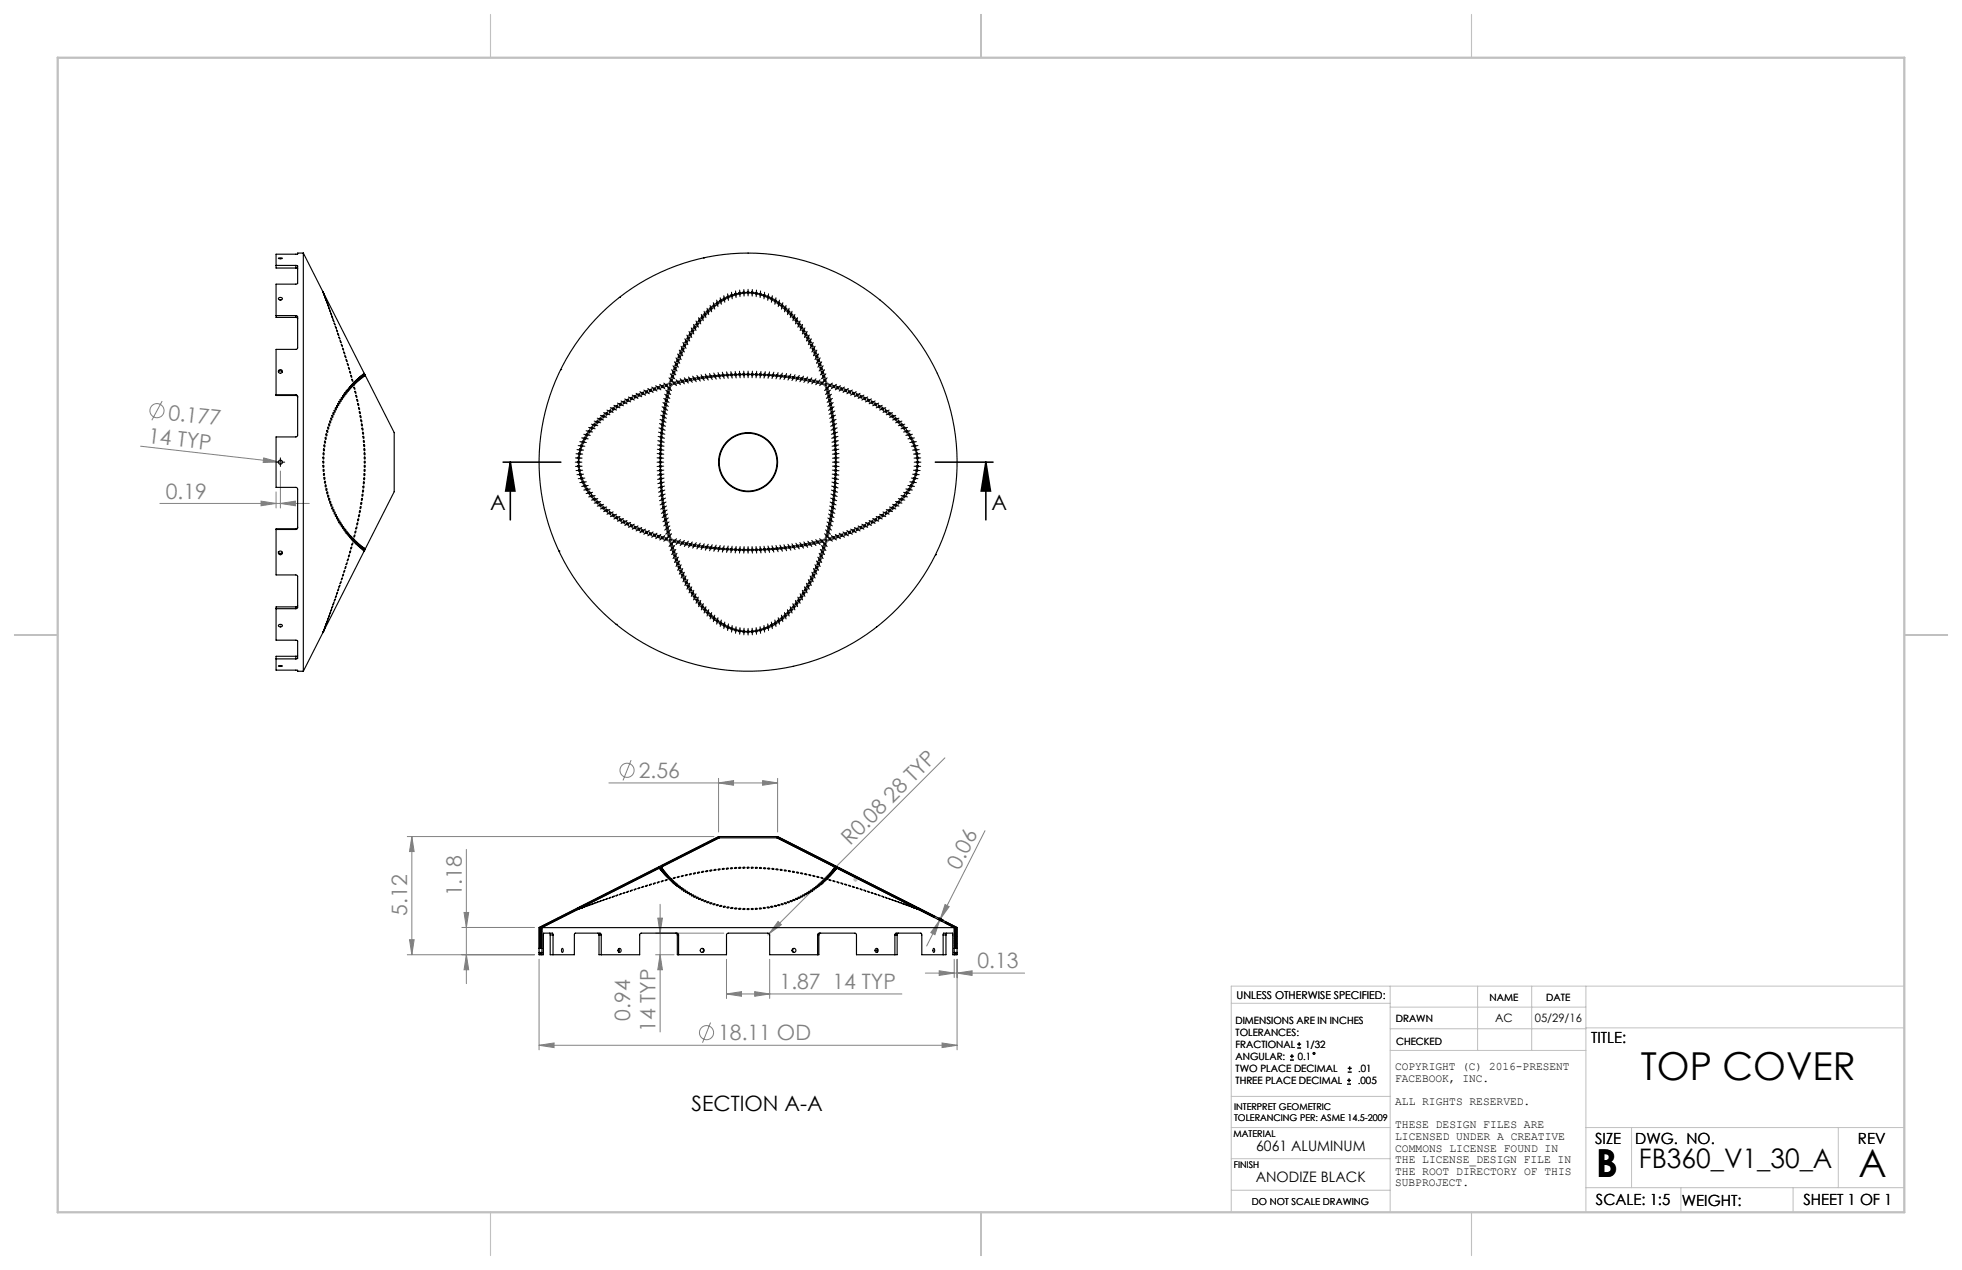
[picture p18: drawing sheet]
<svg xmlns="http://www.w3.org/2000/svg" width="432mm" height="279mm" viewBox="0 0 432 279" stroke-linecap="round" stroke-linejoin="round" font-family="sans-serif">
<defs><g id="words">
<g font-size="8.5">
<text x="361.1" y="237.7">TOP COVER</text>
<text x="351.3" y="259">B</text>
<text x="409.1" y="258.9">A</text>
</g>
<text font-size="5.9" x="360.7" y="257">FB360_V1_30_A</text>
<g font-size="4.7" fill="#808080">
<text x="36.9" y="92.3" transform="rotate(7 36.9 92.3)">0.177</text>
<text x="32.5" y="97.5" transform="rotate(7 32.5 97.5)">14 TYP</text>
<text x="36.5" y="109.7">0.19</text>
<text x="140.6" y="171.2">2.56</text>
<text x="187.1" y="186.1" transform="rotate(-45 187.1 186.1)">R0.08 28 TYP</text>
<text x="211.2" y="191.5" transform="rotate(-63 211.2 191.5)">0.06</text>
<text x="101.6" y="197.2" transform="rotate(-90 101.6 197.2)">1.18</text>
<text x="89.6" y="201.5" transform="rotate(-90 89.6 201.5)">5.12</text>
<text x="215.1" y="213.1">0.13</text>
<text x="171.6" y="217.7">1.87 14 TYP</text>
<text x="138.7" y="224.6" transform="rotate(-90 138.7 224.6)">0.94</text>
<text x="144.3" y="227" transform="rotate(-90 144.3 227)">14 TYP</text>
<text x="158.1" y="228.9">18.11 OD</text>
</g>
<g font-size="4.7">
<text x="107.9" y="112.2">A</text>
<text x="218.2" y="112.2">A</text>
<text x="152.2" y="244.5">SECTION A-A</text>
</g>
<g font-size="3.4">
<text x="350.2" y="229.5">TITLE:</text>
<text x="351.1" y="251.6">SIZE</text>
<text x="359.9" y="251.6">DWG. NO.</text>
<text x="408.9" y="251.7">REV</text>
<text x="351.2" y="265.2">SCALE: 1:5</text>
<text x="370.1" y="265.3">WEIGHT:</text>
<text x="396.9" y="265.2">SHEET 1 OF 1</text>
</g>
<g font-size="3.2">
<text x="276.5" y="253.3">6061 ALUMINUM</text>
<text x="276.4" y="260.1">ANODIZE BLACK</text>
</g>
<g font-size="2.5">
<text x="329" y="224.8">AC</text>
<text x="337.8" y="224.9">05/29/16</text>
<text x="307" y="235.5">COPYRIGHT (C) 2016-PRESENT</text>
<text x="307" y="238">FACEBOOK, INC.</text>
<text x="307" y="243.1">ALL RIGHTS RESERVED.</text>
<text x="307" y="248.2">THESE DESIGN FILES ARE</text>
<text x="307" y="250.8">LICENSED UNDER A CREATIVE</text>
<text x="307" y="253.3">COMMONS LICENSE FOUND IN</text>
<text x="307" y="255.9">THE LICENSE_DESIGN FILE IN</text>
<text x="307" y="258.5">THE ROOT DIRECTORY OF THIS</text>
<text x="307" y="261">SUBPROJECT.</text>
</g>
<text font-size="2.4" x="272.2" y="219.7">UNLESS OTHERWISE SPECIFIED:</text>
<g font-size="2.2">
<text x="327.8" y="220.1">NAME</text>
<text x="340.3" y="220.2">DATE</text>
<text x="271.9" y="225.3">DIMENSIONS ARE IN INCHES</text>
<text x="271.9" y="227.9">TOLERANCES:</text>
<text x="307.2" y="224.9">DRAWN</text>
<text x="271.9" y="230.6">FRACTIONAL</text>
<text x="271.9" y="233.2">ANGULAR:</text>
<text x="285.6" y="233.2">0.1</text>
<text x="287.2" y="230.6">1/32</text>
<text x="307.3" y="229.8">CHECKED</text>
<text x="271.9" y="235.9">TWO PLACE DECIMAL</text>
<text x="271.9" y="238.5">THREE PLACE DECIMAL</text>
<text x="298.8" y="238.5">.005</text>
<text x="298.9" y="235.9">.01</text>
</g>
<text font-size="2.1" x="275.5" y="265.1">DO NOT SCALE DRAWING</text>
<g font-size="2">
<text x="271.6" y="244.1">INTERPRET GEOMETRIC</text>
<text x="271.5" y="250.2">MATERIAL</text>
<text x="271.6" y="246.6">TOLERANCING PER: ASME 14.5-2009</text>
<text x="271.5" y="257">FINISH</text>
</g>
</g></defs>
<g fill="none" stroke="#808080" stroke-width=".22">
<path d="M30.9 98.2l31.3 3.5M35.7 88.2l-2.3 4.3M35.2 110.8h32.9M57.5 110.3l3.3 .5-3.3 .5zM58 100.7l3.3 .9-3.4 .2zM60.8 108.2v3.6M61.7 110.8l3.3-.5v1zM61.7 103.6v8.2M134 172.2h37.1M138.9 167.2l-1.8 4.5M158.1 172.2l3.3-.5v1.1zM158.1 171.2v11.8"/>
<path d="M167.8 171.7l3.3 .5-3.3 .6zM171.1 171.2v11.8M208 166.7l-39 39M89.6 184h67.5M90.6 184l.5 3.3h-1zM90.6 184v26M102.6 186.9v29.5M145.3 198.9v28.1M208 199l.9 .5-2 2.7zM216.8 182.8l-12.9 25.3M89.6 210h28M90.1 206.7h1l-.5 3.3z"/>
<path d="M101.6 204h16M102.1 200.7h1l-.5 3.3zM102.6 210l.5 3.3h-1zM118.6 211v20M144.3 210h4M144.3 205.3h15M144.8 202h1l-.5 3.3zM145.3 210l.5 3.3h-1zM159.9 218.7l3.3-.5v1zM159.9 211v8.7M159.9 218.7h38.6M166.1 218.2l3.3 .5-3.3 .5z"/>
<path d="M169.4 211v8.7M171.2 202.7l.8 .7-2.7 2zM203.7 214.1h21.8M206.7 213.6l3.3 .5-3.3 .5zM206.8 202.5l-1 3.1-.9-.4zM210 211v4.1M210.6 214.1l3.3-.5v1zM210.6 211v20M118.6 230l3.3-.5v1zM118.6 230h92M156.4 225l-1.8 4.4M207.3 229.5l3.3 .5-3.3 .5z"/>
<circle cx="34.6" cy="90.3" r="1.56"/>
<circle cx="138" cy="169.5" r="1.56"/>
<circle cx="155.5" cy="227.2" r="1.56"/>
</g>
<g fill="none" stroke="#000" stroke-width=".22">
<path d="M61.2 101.7h1M61.7 101.2v1M201.4 101.7h1M201.9 101.2v1M283.9 233.2h.8M283.9 232.4h.8M284.3 232v.8M285.5 230.6h.8M285.5 229.7h.8M285.9 229.3v.8M296.5 238.5h.8M296.5 237.7h.8"/>
<path d="M296.6 235.9h.9M296.6 235h.9M296.9 237.3v.8M297 234.6v.8"/>
<circle cx="289.2" cy="231.7" r=".21"/>
</g>
<path d="M110.7 101.7h12.7M112.3 101.7l1 6.3h-2zM112.3 101.7v12.7M205.9 101.7h12.7M217 101.7l1 6.3h-2zM217 101.7v12.7" fill="none" stroke="#000" stroke-width=".35"/>
<g fill="none" stroke="#c0c0c0" stroke-width=".22">
<path d="M187.8 193.5h1M187.9 193.2l.7 .7M188.3 193v1M188.6 193.2l-.7 .7M305.9 217v49.7M325.2 217v14.1M337.1 217v14.1M349 217v49.7M419.1 217h-148.1v49.7M271 220.7h34.9M305.9 231.1h43.1M305.9 226.3h43.1"/>
<path d="M305.9 221.6h43.1M349 226.1h70.1M271 248.1h35.1M271 254.9h34.9M271 241.2h35.1M349 248.1h70.1M359.1 248.1v13.2M404.6 248.1v13.2M271 261.8h34.9M349 261.3h70.1M369.9 261.3v5.4M394.6 261.3v5.4"/>
</g>
<path d="M155.6 68.7a11.8 11.8 0 0 1 11.7-4 17.9 17.9 0 0 1 10 8.8 56.9 56.9 0 0 1 6.6 28.5 57 57 0 0 1-6.5 27.6 18.2 18.2 0 0 1-9.9 9 11.7 11.7 0 0 1-11.8-3.8 37.8 37.8 0 0 1-8.8-18.3 66.7 66.7 0 0 1 2.8-38.6l2.5-4.8 1.6-2.3z" fill="none" stroke="#808080" stroke-width=".25"/>
<g fill="none" stroke="#000" stroke-width=".22" stroke-dasharray="15.2 1.3 1.3 1.3" stroke-linecap="butt">
<path d="M148.8 79.6l-.2 .2M149.1 78.8l-.2 .1M149.2 79.3l-.4 .3M149.2 79.3l.4-.2M149.3 79.9l.2-.1M149.5 77.9l-.2 .1M149.5 78.5l-.4 .3M149.5 78.5l.4-.3M149.6 79.1l.2-.2M149.8 77.1l-.2 .1M149.9 77.6l-.4 .3M149.9 77.6l.4-.2"/>
<path d="M149.9 78.2l.2-.1M150.2 76.2l-.2 .2M150.2 76.8l-.4 .3M150.2 76.8l.5-.2M150.3 77.4l.2-.1M150.6 75.4l-.2 .1M150.6 76l-.4 .2M150.6 76l.5-.2M150.7 76.6l.2-.1M151 74.6l-.2 .1M151.1 75.2l-.5 .2M151.1 75.2l.4-.2"/>
<path d="M151.1 75.8l.2-.2M151.5 73.8l-.2 .1M151.5 74.4l-.5 .2M151.5 74.4l.4-.2M151.5 75l.2-.1M151.9 74.2l.3-.1M151.9 73.6l-.4 .2M151.9 73.6l.5-.2M152 73l-.3 .1M152.4 73.4l.2-.1M152.4 72.8l-.4 .2M152.4 72.8l.5-.2"/>
<path d="M152.5 72.2l-.3 .1M152.9 72.6l.2-.1M152.9 72l-.4 .2M152.9 72l.5-.1M153 71.5l-.3 .1M153.4 71.9l.2-.1M153.4 71.3l-.4 .2M153.4 71.3l.5-.2M153.5 70.7l-.2 .1M153.9 71.1h.2M154 70.6l-.5 .1M154 70.6l.5-.2"/>
<path d="M154.1 70l-.2 .1M154.5 70.4l.2-.1M154.6 69.9l-.5 .1M154.6 69.9l.4-.2M154.7 69.3l-.2 .1M155 69.7l.3-.1M155.2 69.2l-.5 .1M155.2 69.2l.4-.2M155.3 68.7h-.2M155.6 69h.3M155.8 68.5l-.5 .2M155.8 68.5l.5-.1"/>
<path d="M156 68l-.3 .1M156.3 68.4l.2-.1M156.5 67.9l-.5 .1M156.5 67.9l.4-.1M156.7 67.4l-.3 .1M156.9 67.8l.3-.1M157.1 67.3l-.4 .1M157.1 67.3l.5-.1M157.4 66.8l-.3 .1M157.6 67.2h.3M157.9 66.7l-.5 .1M157.9 66.7h.5"/>
<path d="M158.1 66.3l-.2 .1M158.4 66.7l.2-.1M158.6 66.2l-.5 .1M158.6 66.2h.5M158.9 65.8l-.2 .1M159.1 66.2l.3-.1M159.4 65.8h-.5M159.4 65.8l.5-.1M159.7 65.4l-.2 .1M159.9 65.7h.2M160.2 65.4h-.5M160.2 65.4l.5-.1"/>
<path d="M160.6 65.1h-.3M160.7 65.3h.3M161.1 65l-.5 .1M161.1 65h.5M161.4 64.8h-.2M161.6 65h.2M161.9 64.7l-.5 .1M161.9 64.7h.5M162.3 64.6h-.2M162.4 64.7h.3M162.8 64.5l-.5 .1M162.8 64.5h.5"/>
<path d="M163.2 64.4h-.2M163.3 64.5h.3M163.7 64.4h-.5M163.7 64.4h.5M164.1 64.4h-.2M164.2 64.4h.3M164.6 64.4h-.5M164.6 64.4h.5M165 64.4h-.2M165.1 64.4h.3M165.5 64.4h-.5M165.5 64.4h.5"/>
<path d="M166 64.5h-.3M166 64.4h.3M166.5 64.5h-.5M166.5 64.5l.5 .1M166.8 64.7h-.2M167 64.6h.2M167.3 64.7h-.5M167.3 64.7l.5 .1M167.7 65h-.2M167.8 64.8h.3M168.2 65h-.5M168.2 65l.5 .1"/>
<path d="M168.6 65.3h-.3M168.7 65.1h.2M169.1 65.4l-.5-.1M169.1 65.4h.4M169.4 65.7h-.3M169.5 65.4l.3 .1M169.9 65.8l-.5-.1M169.9 65.8h.5M170.2 66.2l-.3-.1M170.4 65.8l.2 .1M170.7 66.2h-.5M170.7 66.2l.4 .1"/>
<path d="M170.9 66.7l-.2-.1M171.1 66.3l.3 .1M171.4 66.7h-.5M171.4 66.7l.5 .1M171.6 67.2h-.2M171.9 66.8l.2 .1M172.1 67.3l-.5-.1M172.1 67.3l.5 .1M172.3 67.8l-.2-.1M172.6 67.4l.3 .1M172.8 67.9l-.5-.1M172.8 67.9l.5 .1"/>
<path d="M173 68.4l-.2-.1M173.3 68l.2 .1M173.5 68.5l-.5-.1M173.5 68.5l.5 .2M173.6 69h-.2M174 68.7h.2M174.1 69.2l-.5-.2M174.1 69.2l.5 .1M174.2 69.7l-.2-.1M174.6 69.3l.2 .1M174.7 69.9l-.5-.2M174.7 69.9l.5 .1"/>
<path d="M174.8 70.4l-.2-.1M175.2 70l.2 .1M175.3 70.6l-.5-.2M175.3 70.6l.5 .1M175.4 71.1h-.3M175.8 70.7l.2 .1M175.8 71.3l-.4-.2M175.8 71.3l.5 .2M175.9 71.9l-.2-.1M176.3 71.5l.2 .1M176.4 72l-.5-.1M176.4 72l.4 .2"/>
<path d="M176.4 72.6l-.2-.1M176.8 72.2l.2 .1M176.9 72.8l-.5-.2M176.9 72.8l.4 .2M176.9 73.4l-.2-.1M177.3 73l.2 .1M177.3 73.6l-.4-.2M177.3 73.6l.5 .2M177.3 74.2l-.2-.1M177.8 75l-.2-.1M177.8 74.4l-.5-.2M177.8 74.4l.4 .2"/>
<path d="M177.8 73.8l.2 .1M178.2 75.8l-.2-.2M178.2 75.2l-.4-.2M178.2 75.2l.5 .2M178.2 74.6l.3 .1M178.6 76.6l-.2-.1M178.6 76l-.4-.2M178.6 76l.5 .2M178.7 75.4l.2 .1M179 77.4l-.2-.1M179 76.8l-.4-.2M179 76.8l.5 .3"/>
<path d="M179.1 76.2l.2 .2M179.3 78.2l-.2-.1M179.4 77.6l-.4-.2M179.4 77.6l.4 .3M179.5 77.1l.2 .1M179.7 79.1l-.2-.2M179.8 78.5l-.5-.3M179.8 78.5l.4 .3M179.8 77.9l.2 .1M180 79.9l-.2-.1M180.1 79.3l-.4-.2M180.1 79.3l.4 .3"/>
<path d="M180.2 78.8l.2 .1M180.5 79.6l.2 .2M127.5 99.9v.5M127.5 99.9v-.5M127.5 99.4v-.3M127.7 99.5v.2M127.7 99v.5M127.7 99v-.5M127.7 98.5l.1-.3M127.9 98.6v.2M128 98.1l-.1 .5M128 98.1v-.5"/>
<path d="M128 97.6l.1-.2M128.3 97.8l-.1 .2M128.3 97.3v.5M128.3 97.3l.1-.5M128.4 96.8v-.3M128.7 96.9l-.1 .3M128.7 96.4v.5M128.7 96.4l.1-.4M128.8 96v-.3M129.1 96.2v.2M129.2 95.7l-.1 .5M129.2 95.7l.1-.5"/>
<path d="M129.3 95.2v-.3M129.6 95.4v.2M129.7 94.9l-.1 .5M129.7 94.9l.1-.5M129.8 94.4l.1-.2M130.2 94.7l-.1 .2M130.3 94.2l-.1 .5M130.3 94.2l.1-.5M130.4 93.7v-.2M130.7 94v.2M130.9 93.5l-.2 .5M130.9 93.5l.1-.5"/>
<path d="M131 93v-.2M131.4 93.3l-.1 .2M131.5 92.8l-.1 .5M131.5 92.8l.1-.5M131.6 92.3l.1-.2M132 92.7l-.1 .2M132.1 92.2l-.1 .5M132.1 92.2l.2-.5M132.3 91.7l.1-.2M132.7 92.1l-.1 .2M132.8 91.6l-.1 .5M132.8 91.6l.2-.5"/>
<path d="M133 91.1l.1-.2M133.4 91.5l-.1 .2M133.5 91l-.1 .5M133.5 91l.2-.4M133.7 90.5l.1-.2M134.1 90.9l-.1 .3M134.3 90.5l-.2 .4M134.3 90.5l.1-.5M134.4 90l.1-.2M134.8 90.4l-.1 .2M135 90l-.2 .4M135 90l.2-.5"/>
<path d="M135.2 89.5l.1-.2M135.6 89.9l-.1 .2M135.8 89.5l-.2 .4M135.8 89.5l.2-.5M136 89l.1-.2M136.3 89.4v.3M136.6 89l-.3 .4M136.6 89l.2-.5M136.8 88.5l.1-.2M137.1 89l-.1 .2M137.3 88.5l-.2 .5M137.3 88.5l.3-.4"/>
<path d="M137.6 88.1l.1-.2M137.9 88.5l-.1 .3M138.1 88.1l-.2 .4M138.1 88.1l.3-.5M138.4 87.6l.1-.2M138.7 88.1l-.1 .2M139 87.7l-.3 .4M139 87.7l.2-.5M139.2 87.2l.1-.2M139.5 87.7l-.1 .2M139.8 87.3l-.3 .4M139.8 87.3l.2-.4"/>
<path d="M140 86.9l.2-.2M140.4 87.3l-.2 .2M140.6 86.9l-.2 .4M140.6 86.9l.3-.4M140.9 86.5l.1-.2M141.2 87l-.1 .2M141.5 86.6l-.3 .4M141.5 86.6l.2-.5M141.7 86.1l.2-.2M142 86.6l-.1 .2M142.3 86.2l-.3 .4M142.3 86.2l.3-.4"/>
<path d="M142.6 85.8l.1-.2M142.9 86.3l-.2 .2M143.2 85.9l-.3 .4M143.2 85.9l.3-.4M143.5 85.5l.1-.2M143.7 86l-.1 .2M144 85.6l-.3 .4M144 85.6l.3-.4M144.3 85.2l.2-.2M144.6 85.7l-.2 .2M144.9 85.3l-.3 .4M144.9 85.3l.3-.4"/>
<path d="M145.2 84.9l.2-.2M145.3 99.4v.3M145.3 98.5v.3M145.4 99.9l-.1 .5M145.4 99.9v-.5M145.4 97.6l-.1 .2M145.4 98.9l-.1 .5M145.4 98.9l.1-.5M145.4 99.4v-.3M145.4 96.7v.2M145.4 85.4l-.1 .2M145.4 98l-.1 .5"/>
<path d="M145.4 98l.1-.5M145.5 98.4v-.2M145.5 95.8l-.1 .2M145.5 97.1l-.1 .5M145.5 97.1l.1-.5M145.5 97.5l.1-.2M145.5 94.9v.2M145.5 96.2l-.1 .5M145.5 96.2l.2-.5M145.6 96.6l.1-.2M145.6 93.9l-.1 .3M145.6 95.3l-.1 .5"/>
<path d="M145.6 95.3l.2-.5M145.7 95.7l.1-.2M145.7 93l-.1 .3M145.7 94.4l-.2 .5M145.7 94.4l.2-.5M145.7 85l-.3 .4M145.7 85l.4-.3M145.8 94.8l.1-.2M145.8 93.5l-.2 .4M145.8 93.5l.2-.5M145.8 92.1l-.1 .2M145.9 93.9l.1-.2"/>
<path d="M145.9 92.6l-.2 .4M145.9 92.6l.2-.5M145.9 91.2l-.1 .2M146 93l.1-.2M146 91.7l-.2 .4M146 91.7l.3-.5M146.1 90.3l-.2 .2M146.1 84.7l.1-.2M146.1 92.1l.2-.2M146.2 90.8l-.3 .4M146.2 90.8l.2-.4M146.2 89.4l-.1 .2"/>
<path d="M146.3 85.1l-.2 .2M146.3 91.2l.1-.2M146.3 89.9l-.2 .4M146.3 89.9l.3-.4M146.4 88.5l-.2 .2M146.4 90.4l.2-.3M146.5 89l-.3 .4M146.5 89l.3-.4M146.5 87.6l-.1 .2M146.6 89.5l.1-.2M146.6 84.8l-.3 .3M146.6 84.8l.4-.4"/>
<path d="M146.7 88.1l-.3 .4M146.7 88.1l.3-.4M146.7 86.7l-.1 .2M146.8 88.6l.1-.2M146.9 87.2l-.4 .4M146.9 87.2l.3-.4M146.9 85.8l-.1 .2M147 84.4l.1-.2M147 87.7l.1-.2M147.1 86.3l-.4 .4M147.1 86.3l.3-.4M147.2 86.8l.1-.2"/>
<path d="M147.3 85.4l-.4 .4M147.3 85.4l.3-.3M147.4 84l-.2 .2M147.4 85.9l.1-.1M147.6 85.1l.2-.2M147.6 83.1l-.1 .2M147.7 83.7l-.3 .3M147.7 83.7l.4-.4M147.9 82.2l-.2 .2M148 82.8l-.4 .3M148 82.8l.4-.3M148 84.6l-.1 .2"/>
<path d="M148.1 83.3l.2-.1M148.2 81.4l-.2 .1M148.3 81.9l-.4 .3M148.3 81.9l.4-.3M148.4 82.5l.2-.2M148.4 84.3l-.4 .3M148.4 84.3l.4-.3M148.5 80.5l-.2 .1M148.6 81l-.4 .4M148.6 81l.4-.3M148.7 81.6l.1-.1M148.8 84l.1-.2"/>
<path d="M148.9 80.2l-.4 .3M148.9 80.2l.4-.3M148.9 84.4l-.2 .2M149 80.7l.1-.1M149.3 84.1l-.4 .3M149.3 84.1l.3-.3M149.6 83.8l.2-.2M149.8 84.2l-.2 .2M150.2 83.9l-.4 .3M150.2 83.9l.3-.3M150.5 83.6l.2-.2M150.7 84l-.2 .2"/>
<path d="M151.1 83.7l-.4 .3M151.1 83.7l.4-.3M151.5 83.4l.1-.1M151.5 83.8l-.2 .2M151.9 83.5l-.4 .3M151.9 83.5l.5-.3M152.4 83.2l.2-.1M152.4 83.6l-.2 .2M152.8 83.4l-.4 .2M152.8 83.4l.5-.3M153.3 83.1l.2-.1M153.3 83.5l-.2 .1"/>
<path d="M153.7 83.2l-.4 .3M153.7 83.2l.5-.2M154.2 83l.2-.1M154.2 83.3l-.2 .1M154.6 83.1l-.4 .2M154.6 83.1l.5-.3M155.1 82.8l.2-.1M155.1 83.2l-.2 .1M155.5 83l-.4 .2M155.5 83l.5-.3M156 83.1l-.2 .1M156 82.7l.2-.1"/>
<path d="M156.5 82.8l-.5 .3M156.5 82.8l.4-.1M156.9 82.9l-.2 .1M156.9 82.7l.2-.1M157.4 82.7l-.5 .2M157.4 82.7l.4-.1M157.8 82.8l-.2 .1M157.8 82.6l.3-.1M158.3 82.7l-.5 .1M158.3 82.7l.4-.2M158.7 82.7l-.2 .1M158.7 82.5l.3-.1"/>
<path d="M159.2 82.6l-.5 .1M159.2 82.6l.5-.1M159.6 82.6l-.2 .1M159.7 82.5l.2-.1M160.1 82.5l-.5 .1M160.1 82.5l.5-.1M160.5 82.6h-.2M160.6 82.4h.2M161 82.5l-.5 .1M161 82.5l.5-.1M161.4 82.5h-.2M161.5 82.4l.2-.1"/>
<path d="M161.9 82.4l-.5 .1M161.9 82.4h.5M162.3 82.5h-.2M162.4 82.4l.2-.1M162.8 82.4l-.5 .1M162.8 82.4h.5M163.2 82.4h-.2M163.3 82.4l.3-.1M163.7 82.4h-.5M163.7 82.4h.5M164.1 82.4h-.2M164.2 82.4h.3"/>
<path d="M164.6 82.4h-.5M164.6 82.4h.5M165.1 82.4h-.3M165.1 82.4h.3M165.6 82.4h-.5M165.6 82.4h.4M166 82.4l-.3-.1M166 82.4h.3M166.5 82.4h-.5M166.5 82.4l.5 .1M166.9 82.4l-.3-.1M167 82.5h.2"/>
<path d="M167.4 82.4h-.5M167.4 82.4l.5 .1M167.8 82.4l-.2-.1M167.9 82.5h.2M168.3 82.5l-.5-.1M168.3 82.5l.5 .1M168.7 82.4h-.2M168.8 82.6h.2M169.2 82.5l-.5-.1M169.2 82.5l.5 .1M169.6 82.5l-.2-.1M169.7 82.6l.2 .1"/>
<path d="M170.1 82.6l-.5-.1M170.1 82.6l.5 .1M170.5 82.5l-.2-.1M170.6 82.7l.2 .1M171 82.7l-.5-.2M171 82.7l.5 .1M171.5 82.6l-.3-.1M171.5 82.8l.2 .1M171.9 82.7l-.4-.1M171.9 82.7l.5 .2M172.4 82.7l-.3-.1M172.4 82.9l.2 .1"/>
<path d="M172.8 82.8l-.4-.1M172.8 82.8l.5 .3M173.3 82.7l-.2-.1M173.3 83.1l.2 .1M173.7 83l-.4-.3M173.7 83l.5 .2M174.2 83.2l.2 .1M174.2 82.8l-.2-.1M174.6 83.1l-.4-.3M174.6 83.1l.5 .2M175.1 83.3l.2 .1M175.1 83l-.2-.1"/>
<path d="M175.5 83.2l-.4-.2M175.5 83.2l.5 .3M176 83.5l.2 .1M176 83.1l-.2-.1M176.4 83.4l-.4-.3M176.4 83.4l.5 .2M176.9 83.6l.1 .2M176.9 83.2l-.2-.1M177.3 83.5l-.4-.3M177.3 83.5l.4 .3M177.7 83.8l.2 .2M177.8 83.4l-.2-.1"/>
<path d="M178.2 83.7l-.4-.3M178.2 83.7l.4 .3M178.6 84l.2 .2M178.7 83.6l-.2-.2M179.1 83.9l-.4-.3M179.1 83.9l.4 .3M179.5 84.2l.2 .2M179.6 83.8l-.2-.2M180 84.1l-.4-.3M180 84.1l.4 .3M180.3 80.7l-.2-.1M180.4 84.4l.2 .2"/>
<path d="M180.4 80.2l-.4-.3M180.4 80.2l.4 .3M180.5 84l-.2-.2M180.6 81.6l-.2-.1M180.7 81l-.4-.3M180.7 81l.4 .4M180.8 80.5l.2 .1M180.9 84.3l-.4-.3M180.9 84.3l.4 .3M180.9 82.5l-.2-.2M181 81.9l-.4-.3M181 81.9l.4 .3"/>
<path d="M181.1 81.4l.2 .1M181.2 83.3l-.2-.1M181.3 84.6l.1 .2M181.3 82.8l-.4-.3M181.3 82.8l.4 .3M181.4 82.2l.2 .2M181.5 83.7l-.3-.4M181.5 83.7l.4 .3M181.7 83.1l.1 .2M181.7 85.1l-.2-.2M181.9 85.9l-.2-.1M181.9 84l.2 .2"/>
<path d="M182 85.4l-.3-.3M182 85.4l.3 .4M182.1 86.8l-.1-.2M182.2 86.3l-.3-.4M182.2 86.3l.3 .4M182.3 87.7l-.1-.2M182.3 84.4l-.2-.2M182.3 85.8l.2 .2M182.4 87.2l-.3-.4M182.4 87.2l.3 .4M182.5 88.6l-.1-.2M182.5 86.7l.2 .2"/>
<path d="M182.6 88.1l-.3-.4M182.6 88.1l.3 .4M182.7 84.8l-.4-.4M182.7 84.8l.3 .3M182.7 89.5l-.2-.2M182.7 87.6l.2 .2M182.8 89l-.3-.4M182.8 89l.3 .4M182.8 90.4l-.1-.3M182.9 88.5l.1 .2M182.9 89.9l-.2-.4M182.9 89.9l.3 .4"/>
<path d="M183 91.2l-.1-.2M183 85.1l.2 .2M183.1 89.4l.1 .2M183.1 90.8l-.3-.4M183.1 90.8l.2 .4M183.1 92.1l-.1-.2M183.2 84.7l-.2-.2M183.2 90.3l.1 .2M183.2 91.7l-.2-.5M183.2 91.7l.3 .4M183.3 93l-.1-.2M183.3 91.2l.2 .2"/>
<path d="M183.4 92.6l-.3-.5M183.4 92.6l.2 .4M183.4 93.9l-.1-.2M183.5 92.1l.1 .2M183.5 93.5l-.2-.5M183.5 93.5l.2 .4M183.5 94.8l-.1-.2M183.5 85l-.3-.3M183.5 85l.4 .4M183.6 94.4l-.2-.5M183.6 94.4l.1 .5M183.6 93l.1 .3"/>
<path d="M183.6 95.7l-.1-.2M183.7 95.3l-.2-.5M183.7 95.3l.1 .5M183.7 93.9l.1 .3M183.7 96.6l-.1-.2M183.7 96.2l-.1-.5M183.7 96.2l.2 .5M183.7 94.9l.1 .2M183.7 97.5v-.2M183.8 97.1l-.1-.5M183.8 97.1l.1 .5M183.8 95.8l.1 .2"/>
<path d="M183.8 98.4v-.2M183.8 98l-.1-.5M183.8 98l.1 .5M183.9 85.4l.1 .2M183.9 96.7v.2M183.9 99.4l-.1-.3M183.9 98.9l-.1-.5M183.9 98.9l.1 .5M183.9 97.6l.1 .2M183.9 99.9v-.5M183.9 99.9l.1 .5M183.9 98.5l.1 .3"/>
<path d="M184 99.4v.3M184.1 84.9l-.2-.2M184.4 85.3l-.3-.4M184.4 85.3l.3 .4M184.7 85.7l.2 .2M185 85.2l-.2-.2M185.3 85.6l-.3-.4M185.3 85.6l.3 .4M185.6 86l.1 .2M185.8 85.5l-.1-.2M186.1 85.9l-.3-.4M186.1 85.9l.3 .4"/>
<path d="M186.4 86.3l.2 .2M186.7 85.8l-.2-.2M187 86.2l-.3-.4M187 86.2l.3 .4M187.3 86.6l.1 .2M187.5 86.1l-.1-.2M187.8 86.6l-.3-.5M187.8 86.6l.3 .4M188.1 87l.1 .2M188.4 86.5l-.1-.2M188.7 86.9l-.3-.4M188.7 86.9l.2 .4"/>
<path d="M188.9 87.3l.1 .2M189.2 86.9l-.1-.2M189.5 87.3l-.3-.4M189.5 87.3l.2 .4M189.7 87.7l.2 .2M190.1 87.2l-.1-.2M190.3 87.7l-.2-.5M190.3 87.7l.3 .4M190.6 88.1l.1 .2M190.9 87.6l-.1-.2M191.1 88.1l-.2-.5M191.1 88.1l.3 .4"/>
<path d="M191.4 88.5l.1 .3M191.7 88.1l-.1-.2M191.9 88.5l-.2-.4M191.9 88.5l.2 .5M192.1 89l.1 .2M192.5 88.5l-.1-.2M192.7 89l-.2-.5M192.7 89l.2 .4M192.9 89.4l.1 .3M193.3 89l-.1-.2M193.5 89.5l-.2-.5M193.5 89.5l.2 .4"/>
<path d="M193.7 89.9l.1 .2M194.1 89.5l-.1-.2M194.3 90l-.2-.5M194.3 90l.1 .4M194.4 90.4l.1 .2M194.8 90v-.2M195 90.5l-.2-.5M195 90.5l.2 .4M195.2 90.9l.1 .3M195.6 90.5l-.1-.2M195.7 91l-.1-.4M195.7 91l.2 .5"/>
<path d="M195.9 91.5l.1 .2M196.3 91.1l-.1-.2M196.4 91.6l-.1-.5M196.4 91.6l.2 .5M196.6 92.1l.1 .2M197 91.7l-.1-.2M197.1 92.2l-.1-.5M197.1 92.2l.2 .5M197.3 92.7v.2M197.7 92.3l-.1-.2M197.8 92.8l-.1-.5M197.8 92.8l.1 .5"/>
<path d="M197.9 93.3l.1 .2M198.3 93l-.1-.2M198.4 93.5l-.1-.5M198.4 93.5l.1 .5M198.5 94l.1 .2M198.9 93.7l-.1-.2M199 94.2l-.1-.5M199 94.2l.1 .5M199.1 94.7l.1 .2M199.5 94.4l-.1-.2M199.6 94.9l-.1-.5M199.6 94.9l.1 .5"/>
<path d="M199.7 95.4v.2M200 95.2v-.3M200.1 95.7l-.1-.5M200.1 95.7l.1 .5M200.2 96.2v.2M200.5 96l-.1-.3M200.5 96.4v-.4M200.5 96.4l.1 .5M200.6 96.9v.3M200.9 96.8v-.3M201 97.3l-.1-.5M201 97.3v.5"/>
<path d="M201 97.8v.2M201.2 97.6v-.2M201.3 98.1l-.1-.5M201.3 98.1v.5M201.3 98.6l.1 .2M201.5 98.5v-.3M201.6 99l-.1-.5M201.6 99v.5M201.6 99.5v.2M201.7 99.4v-.3M201.8 99.9l-.1-.5M201.8 99.9v.5"/>
<path d="M127.3 101.7v.5M127.3 101.7v-.5M127.3 102.2v.2M127.3 101.2v-.3M127.4 102.1v-.3M127.4 101.3v.2M127.4 102.6v.5M127.4 102.6v-.5M127.4 100.8v.5M127.4 100.8v-.5M127.4 103.1v.2M127.4 100.3v-.3"/>
<path d="M127.5 103v-.2M127.5 100.4v.2M127.5 103.5v.5M127.5 103.5v-.5M127.5 104v.2M127.7 103.9v-.3M127.7 104.4v.5M127.7 104.4v-.5M127.7 104.9l.1 .2M127.9 104.7v-.2M128 105.2v.5M128 105.2l-.1-.5"/>
<path d="M128 105.7l.1 .3M128.3 105.6l-.1-.2M128.3 106.1l.1 .5M128.3 106.1v-.5M128.4 106.6v.2M128.7 106.4l-.1-.2M128.7 106.9l.1 .5M128.7 106.9v-.5M128.8 107.4v.2M129.1 107.2v-.2M129.2 107.7l.1 .5M129.2 107.7l-.1-.5"/>
<path d="M129.3 108.2v.2M129.6 108v-.3M129.7 108.4l.1 .5M129.7 108.4l-.1-.4M129.8 108.9l.1 .3M130.2 108.7l-.1-.3M130.3 109.2l.1 .5M130.3 109.2l-.1-.5M130.4 109.7v.2M130.7 109.4v-.3M130.9 109.9l.1 .4M130.9 109.9l-.2-.5"/>
<path d="M131 110.3v.3M131.4 110l-.1-.2M131.5 110.5l.1 .5M131.5 110.5l-.1-.5M131.6 111l.1 .2M132 110.7l-.1-.3M132.1 111.2l.2 .4M132.1 111.2l-.1-.5M132.3 111.6l.1 .3M132.7 111.3l-.1-.3M132.8 111.8l.2 .4M132.8 111.8l-.1-.5"/>
<path d="M133 112.2l.1 .3M133.4 111.9l-.1-.3M133.5 112.3l.2 .5M133.5 112.3l-.1-.4M133.7 112.8l.1 .2M134.1 112.4l-.1-.2M134.3 112.9l.1 .4M134.3 112.9l-.2-.5M134.4 113.3l.1 .3M134.8 112.9l-.1-.2M135 113.4l.2 .5M135 113.4l-.2-.5"/>
<path d="M135.2 113.9l.1 .2M135.6 113.4l-.1-.2M135.8 113.9l.2 .5M135.8 113.9l-.2-.5M136 114.4l.1 .2M136.3 113.9v-.2M136.6 114.4l.2 .4M136.6 114.4l-.3-.5M136.8 114.8l.1 .2M137.1 114.4l-.1-.2M137.3 114.8l.3 .5M137.3 114.8l-.2-.4"/>
<path d="M137.6 115.3l.1 .2M137.9 114.8l-.1-.2M138.1 115.3l.3 .4M138.1 115.3l-.2-.5M138.4 115.7l.1 .2M138.7 115.2l-.1-.2M139 115.7l.2 .4M139 115.7l-.3-.5M139.2 116.1l.1 .2M139.5 115.6l-.1-.2M139.8 116.1l.2 .4M139.8 116.1l-.3-.5"/>
<path d="M140 116.5l.2 .2M140.4 116l-.2-.2M140.6 116.4l.3 .5M140.6 116.4l-.2-.4M140.9 116.9l.1 .2M141.2 116.4l-.1-.2M141.5 116.8l.2 .4M141.5 116.8l-.3-.4M141.7 117.2l.2 .2M142 116.7l-.1-.2M142.3 117.1l.3 .4M142.3 117.1l-.3-.4"/>
<path d="M142.6 117.5l.1 .2M142.9 117l-.2-.1M143.2 117.5l.3 .4M143.2 117.5l-.3-.5M143.5 117.9l.1 .1M143.7 117.4l-.1-.2M144 117.8l.3 .3M144 117.8l-.3-.4M144.3 118.1l.2 .2M144.6 117.7l-.2-.2M144.9 118l.3 .4M144.9 118l-.3-.3"/>
<path d="M145.2 118.4l.2 .2M145.3 100.4v.2M145.3 103v-.2M145.3 103.9v-.2M145.3 101.3v.2M145.3 102.1v-.3M145.3 101.7v.5M145.3 101.7v-.5M145.3 104.8v-.2M145.3 100.8v.5M145.3 100.8l.1-.5M145.3 102.6l.1 .5"/>
<path d="M145.3 102.6v-.5M145.3 102.2l.1 .2M145.3 101.2l.1-.3M145.4 103.5v.5M145.4 103.5l-.1-.5M145.4 105.7l-.1-.2M145.4 100.3v-.3M145.4 103.1v.2M145.4 104.4l.1 .5M145.4 104.4l-.1-.5M145.4 104v.2M145.4 106.7v-.3"/>
<path d="M145.4 117.9l-.1-.1M145.4 105.3l.1 .5M145.4 105.3l-.1-.5M145.5 104.9v.2M145.5 107.6l-.1-.3M145.5 106.2l.1 .5M145.5 106.2l-.1-.5M145.5 105.8l.1 .2M145.5 108.5v-.2M145.5 107.1l.2 .5M145.5 107.1l-.1-.4M145.6 106.7l.1 .2"/>
<path d="M145.6 109.4l-.1-.2M145.6 108l.2 .5M145.6 108l-.1-.4M145.7 107.6l.1 .2M145.7 110.3l-.1-.2M145.7 109l.2 .4M145.7 109l-.2-.5M145.7 118.3l.4 .4M145.7 118.3l-.3-.4M145.8 108.5l.1 .2M145.8 109.9l.2 .4M145.8 109.9l-.2-.5"/>
<path d="M145.8 111.2l-.1-.2M145.9 109.4l.1 .2M145.9 110.8l.2 .4M145.9 110.8l-.2-.5M145.9 112.1l-.1-.2M146 110.3l.1 .2M146 111.7l.3 .4M146 111.7l-.2-.5M146.1 113l-.2-.2M146.1 118.7l.1 .2M146.1 111.2l.2 .2M146.2 112.6l.2 .4"/>
<path d="M146.2 112.6l-.3-.5M146.2 114l-.1-.2M146.3 118.2l-.2-.2M146.3 112.1l.1 .2M146.3 113.5l.3 .4M146.3 113.5l-.2-.5M146.4 114.9l-.2-.2M146.4 113l.2 .2M146.5 114.4l.3 .4M146.5 114.4l-.3-.4M146.5 115.8l-.1-.2M146.6 113.9l.1 .2"/>
<path d="M146.6 118.6l.4 .3M146.6 118.6l-.3-.4M146.7 115.3l.3 .4M146.7 115.3l-.3-.4M146.7 116.7l-.1-.2M146.8 114.8l.1 .2M146.9 116.2l.3 .3M146.9 116.2l-.4-.4M146.9 117.6l-.1-.2M147 118.9l.1 .2M147 115.7l.1 .1M147.1 117l.3 .4"/>
<path d="M147.1 117l-.4-.3M147.2 116.5l.1 .2M147.3 117.9l.3 .4M147.3 117.9l-.4-.3M147.4 119.3l-.2-.1M147.4 117.4l.1 .2M147.6 118.3l.2 .2M147.7 119.7l.4 .3M147.7 119.7l-.3-.4M148 118.7l-.1-.2M148.4 119l.4 .4M148.4 119l-.4-.3"/>
<path d="M148.8 119.4l.1 .1M148.9 118.9l-.2-.1M149.3 119.3l.3 .3M149.3 119.3l-.4-.4M149.6 119.6l.2 .1M149.8 119.1l-.2-.1M150.2 119.5l.3 .3M150.2 119.5l-.4-.4M150.5 119.8l.2 .1M150.7 119.3l-.2-.1M151.1 119.6l.4 .3M151.1 119.6l-.4-.3"/>
<path d="M151.5 119.9l.1 .2M151.5 119.5l-.2-.1M151.9 119.8l.5 .3M151.9 119.8l-.4-.3M152.4 119.7l-.2-.1M152.8 120l.5 .3M152.8 120l-.4-.3M153.3 119.9l-.2-.2M176 119.9l.2-.2M176.4 120l.5-.3M176.4 120l-.4 .3M176.9 119.7l.1-.1"/>
<path d="M177.3 119.8l.4-.3M177.3 119.8l-.4 .3M177.7 119.5l.2-.1M177.8 119.9l-.2 .2M178.2 119.6l.4-.3M178.2 119.6l-.4 .3M178.6 119.3l.2-.1M178.7 119.8l-.2 .1M179.1 119.5l.4-.4M179.1 119.5l-.4 .3M179.5 119.1l.2-.1M179.6 119.6l-.2 .1"/>
<path d="M180 119.3l.4-.4M180 119.3l-.4 .3M180.4 118.9l.2-.1M180.5 119.4l-.2 .1M180.9 119l.4-.3M180.9 119l-.4 .4M181.3 118.7l.1-.2M181.5 119.7l.4-.4M181.5 119.7l-.3 .3M181.7 118.3l-.2 .2M181.9 117.4l-.2 .2M181.9 119.3l.2-.1"/>
<path d="M182 117.9l.3-.3M182 117.9l-.3 .4M182.1 116.5l-.1 .2M182.2 117l.3-.3M182.2 117l-.3 .4M182.3 115.7l-.1 .1M182.3 118.9l-.2 .2M182.3 117.6l.2-.2M182.4 116.2l.3-.4M182.4 116.2l-.3 .3M182.5 114.8l-.1 .2M182.5 116.7l.2-.2"/>
<path d="M182.6 115.3l.3-.4M182.6 115.3l-.3 .4M182.7 118.6l.3-.4M182.7 118.6l-.4 .3M182.7 113.9l-.2 .2M182.7 115.8l.2-.2M182.8 114.4l.3-.4M182.8 114.4l-.3 .4M182.8 113l-.1 .2M182.9 114.9l.1-.2M182.9 113.5l.3-.5M182.9 113.5l-.2 .4"/>
<path d="M183 112.1l-.1 .2M183 118.2l.2-.2M183.1 114l.1-.2M183.1 112.6l.2-.5M183.1 112.6l-.3 .4M183.1 111.2l-.1 .2M183.2 118.7l-.2 .2M183.2 113l.1-.2M183.2 111.7l.3-.5M183.2 111.7l-.2 .4M183.3 110.3l-.1 .2M183.3 112.1l.2-.2"/>
<path d="M183.4 110.8l.2-.5M183.4 110.8l-.3 .4M183.4 109.4l-.1 .2M183.5 111.2l.1-.2M183.5 109.9l.2-.5M183.5 109.9l-.2 .4M183.5 108.5l-.1 .2M183.5 118.3l.4-.4M183.5 118.3l-.3 .4M183.6 109l.1-.5M183.6 109l-.2 .4M183.6 110.3l.1-.2"/>
<path d="M183.6 107.6l-.1 .2M183.7 108l.1-.4M183.7 108l-.2 .5M183.7 109.4l.1-.2M183.7 106.7l-.1 .2M183.7 107.1l.2-.4M183.7 107.1l-.1 .5M183.7 108.5l.1-.2M183.7 105.8v.2M183.8 106.2l.1-.5M183.8 106.2l-.1 .5M183.8 107.6l.1-.3"/>
<path d="M183.8 104.9v.2M183.8 105.3l.1-.5M183.8 105.3l-.1 .5M183.9 117.9l.1-.1M183.9 106.7v-.3M183.9 104l-.1 .2M183.9 104.4l.1-.5M183.9 104.4l-.1 .5M183.9 103.1v.2M183.9 100.3v-.3M183.9 105.7l.1-.2M183.9 103.5l.1-.5"/>
<path d="M183.9 103.5v.5M183.9 101.2v-.3M183.9 102.2v.2M183.9 102.6l.1-.5M183.9 102.6v.5M183.9 100.8v-.5M183.9 100.8l.1 .5M183.9 104.8l.1-.2M183.9 101.7v-.5M183.9 101.7v.5M184 102.1v-.3M184 101.3v.2"/>
<path d="M184 103.9v-.2M184 103v-.2M184 100.4v.2M184.1 118.4l-.2 .2M184.4 118l.3-.3M184.4 118l-.3 .4M184.7 117.7l.2-.2M185 118.1l-.2 .2M185.3 117.8l.3-.4M185.3 117.8l-.3 .3M185.6 117.4l.1-.2M185.8 117.9l-.1 .1"/>
<path d="M186.1 117.5l.3-.5M186.1 117.5l-.3 .4M186.4 117l.2-.1M186.7 117.5l-.2 .2M187 117.1l.3-.4M187 117.1l-.3 .4M187.3 116.7l.1-.2M187.5 117.2l-.1 .2M187.8 116.8l.3-.4M187.8 116.8l-.3 .4M188.1 116.4l.1-.2M188.4 116.9l-.1 .2"/>
<path d="M188.7 116.4l.2-.4M188.7 116.4l-.3 .5M188.9 116l.1-.2M189.2 116.5l-.1 .2M189.5 116.1l.2-.5M189.5 116.1l-.3 .4M189.7 115.6l.2-.2M190.1 116.1l-.1 .2M190.3 115.7l.3-.5M190.3 115.7l-.2 .4M190.6 115.2l.1-.2M190.9 115.7l-.1 .2"/>
<path d="M191.1 115.3l.3-.5M191.1 115.3l-.2 .4M191.4 114.8l.1-.2M191.7 115.3l-.1 .2M191.9 114.8l.2-.4M191.9 114.8l-.2 .5M192.1 114.4l.1-.2M192.5 114.8l-.1 .2M192.7 114.4l.2-.5M192.7 114.4l-.2 .4M192.9 113.9l.1-.2M193.3 114.4l-.1 .2"/>
<path d="M193.5 113.9l.2-.5M193.5 113.9l-.2 .5M193.7 113.4l.1-.2M194.1 113.9l-.1 .2M194.3 113.4l.1-.5M194.3 113.4l-.2 .5M194.4 112.9l.1-.2M194.8 113.3v.3M195 112.9l.2-.5M195 112.9l-.2 .4M195.2 112.4l.1-.2M195.6 112.8l-.1 .2"/>
<path d="M195.7 112.3l.2-.4M195.7 112.3l-.1 .5M195.9 111.9l.1-.3M196.3 112.2l-.1 .3M196.4 111.8l.2-.5M196.4 111.8l-.1 .4M196.6 111.3l.1-.3M197 111.6l-.1 .3M197.1 111.2l.2-.5M197.1 111.2l-.1 .4M197.3 110.7v-.3M197.7 111l-.1 .2"/>
<path d="M197.8 110.5l.1-.5M197.8 110.5l-.1 .5M197.9 110l.1-.2M198.3 110.3l-.1 .3M198.4 109.9l.1-.5M198.4 109.9l-.1 .4M198.5 109.4l.1-.3M198.9 109.7l-.1 .2M199 109.2l.1-.5M199 109.2l-.1 .5M199.1 108.7l.1-.3M199.5 108.9l-.1 .3"/>
<path d="M199.6 108.4l.1-.4M199.6 108.4l-.1 .5M199.7 108v-.3M200 108.2v.2M200.1 107.7l.1-.5M200.1 107.7l-.1 .5M200.2 107.2v-.2M200.5 107.4l-.1 .2M200.5 106.9l.1-.5M200.5 106.9v.5M200.6 106.4v-.2M200.9 106.6v.2"/>
<path d="M201 106.1v-.5M201 106.1l-.1 .5M201 105.6v-.2M201.2 105.7v.3M201.3 105.2v-.5M201.3 105.2l-.1 .5M201.3 104.7l.1-.2M201.5 104.9v.2M201.6 104.4v-.5M201.6 104.4l-.1 .5M201.6 103.9v-.3M201.7 104v.2"/>
<path d="M201.8 103.5v-.5M201.8 103.5l-.1 .5M201.8 103v-.2M201.8 100.4v.2M201.9 103.1v.2M201.9 100.3v-.3M201.9 102.6v-.5M201.9 102.6v.5M201.9 100.8v-.5M201.9 100.8v.5M201.9 102.1v-.3M201.9 101.3v.2"/>
<path d="M201.9 101.2v-.3M201.9 102.2v.2M147.6 120.2l-.1-.1M147.9 121.1l-.2-.1M148 120.6l.4 .3M148 120.6l-.4-.4M148.1 120l.2 .2M148.2 122l-.2-.2M148.3 121.4l.4 .4M148.3 121.4l-.4-.3M148.4 120.9l.2 .1M148.5 122.9l-.2-.2"/>
<path d="M148.6 122.3l.4 .3M148.6 122.3l-.4-.3M148.7 121.8l.1 .1M148.8 123.7l-.2-.1M148.9 123.2l.4 .3M148.9 123.2l-.4-.3M149 122.6l.1 .1M149.1 124.6l-.2-.2M149.2 124l.4 .3M149.2 124l-.4-.3M149.3 123.5l.2 .1M149.5 125.4l-.2-.1"/>
<path d="M149.5 124.9l.4 .2M149.5 124.9l-.4-.3M149.6 124.3l.2 .1M149.8 126.3l-.2-.1M149.9 125.7l.4 .3M149.9 125.7l-.4-.3M149.9 125.1l.2 .2M150.2 127.1l-.2-.1M150.2 126.5l.5 .3M150.2 126.5l-.4-.2M150.3 126l.2 .1M150.6 127.9l-.2-.1"/>
<path d="M150.6 127.4l.5 .2M150.6 127.4l-.4-.3M150.7 126.8l.2 .1M151 128.8l-.2-.2M151.1 128.2l.4 .2M151.1 128.2l-.5-.3M151.1 127.6l.2 .1M151.5 129.6l-.2-.1M151.5 129l.4 .2M151.5 129l-.5-.2M151.5 128.4l.2 .1M151.9 129.2l.3 .1"/>
<path d="M151.9 129.8l.5 .2M151.9 129.8l-.4-.2M152 130.3l-.3-.1M152.4 120.1l.2 .1M152.4 130l.2 .1M152.4 130.5l.5 .2M152.4 130.5l-.4-.2M152.5 131.1l-.3-.1M152.9 130.7l.2 .1M152.9 131.3l.5 .2M152.9 131.3l-.4-.2M153 131.9l-.3-.1"/>
<path d="M153.3 120.3l.2 .1M153.4 131.5l.2 .1M153.4 132l.5 .2M153.4 132l-.4-.1M153.5 132.6l-.2-.1M153.7 120.1l.5 .3M153.7 120.1l-.4-.2M153.9 132.2l.2 .1M154 132.8l.5 .1M154 132.8l-.5-.2M154.1 133.3h-.2M154.2 120.4l.2 .1"/>
<path d="M154.2 120l-.2-.1M154.5 132.9l.2 .1M154.6 133.5l.4 .1M154.6 133.5l-.5-.2M154.6 120.3l.5 .2M154.6 120.3l-.4-.3M154.7 134h-.2M155 133.6l.3 .1M155.1 120.5l.2 .1M155.1 120.2l-.2-.1M155.2 134.2l.4 .1M155.2 134.2l-.5-.2"/>
<path d="M155.3 134.7l-.2-.1M155.5 120.4l.5 .2M155.5 120.4l-.4-.2M155.6 134.3l.3 .1M155.8 134.8l.5 .2M155.8 134.8l-.5-.1M156 135.3h-.3M156 120.3l-.2-.1M156 120.6l.2 .1M156.3 135h.2M156.5 120.5l.4 .2M156.5 120.5l-.5-.2"/>
<path d="M156.5 135.5l.4 .1M156.5 135.5l-.5-.2M156.7 135.9h-.3M156.9 120.4l-.2-.1M156.9 120.7l.2 .1M156.9 135.6h.3M157.1 136l.5 .2M157.1 136l-.4-.1M157.4 120.6l.4 .2M157.4 120.6l-.5-.2M157.4 136.5h-.3M157.6 136.2h.3"/>
<path d="M157.8 120.5l-.2-.1M157.8 120.8l.3 .1M157.9 136.6l.5 .1M157.9 136.6l-.5-.1M158.1 137h-.2M158.3 120.7l.4 .1M158.3 120.7l-.5-.2M158.4 136.7h.2M158.6 137.1l.5 .1M158.6 137.1l-.5-.1M158.7 120.6h-.2M158.7 120.8l.3 .1"/>
<path d="M158.9 137.5h-.2M159.1 137.2h.3M159.2 120.8l.5 .1M159.2 120.8l-.5-.2M159.4 137.6h.5M159.4 137.6l-.5-.1M159.6 120.7l-.2-.1M159.7 120.9l.2 .1M159.7 137.9h-.2M159.9 137.6l.2 .1M160.1 120.8l.5 .1M160.1 120.8l-.5-.1"/>
<path d="M160.2 138h.5M160.2 138l-.5-.1M160.5 120.8l-.2-.1M160.6 138.3h-.3M160.6 120.9l.2 .1M160.7 138l.3 .1M161 120.9l.5 .1M161 120.9l-.5-.1M161.1 138.3l.5 .1M161.1 138.3h-.5M161.4 120.8h-.2M161.4 138.6l-.2-.1"/>
<path d="M161.5 121h.2M161.6 138.4h.2M161.9 120.9l.5 .1M161.9 120.9l-.5-.1M161.9 138.6h.5M161.9 138.6h-.5M162.3 120.9h-.2M162.3 138.8h-.2M162.4 121h.2M162.4 138.6l.3 .1M162.8 121h.5M162.8 121l-.5-.1"/>
<path d="M162.8 138.8h.5M162.8 138.8h-.5M163.2 120.9h-.2M163.2 138.9h-.2M163.3 121h.3M163.3 138.8h.3M163.7 121h.5M163.7 121l-.5-.1M163.7 138.9h.5M163.7 138.9h-.5M164.1 121h-.2M164.1 139h-.2"/>
<path d="M164.2 121h.3M164.2 138.9h.3M164.6 121h.5M164.6 121h-.5M164.6 139h.5M164.6 139h-.5M165 138.9h-.2M165.1 121h-.3M165.1 121h.3M165.1 139h.3M165.5 138.9h.5M165.5 138.9h-.5"/>
<path d="M165.6 121l.4-.1M165.6 121h-.5M166 138.8h-.3M166 121h-.3M166 138.9h.3M166 120.9h.3M166.5 138.8h.5M166.5 138.8h-.5M166.5 121l.5-.1M166.5 121h-.5M166.8 138.6l-.2 .1M166.9 121h-.3"/>
<path d="M167 138.8h.2M167 120.9h.2M167.3 138.6h.5M167.3 138.6h-.5M167.4 120.9l.5-.1M167.4 120.9l-.5 .1M167.7 138.4h-.2M167.8 121h-.2M167.8 138.6l.3-.1M167.9 120.8h.2M168.2 138.3h.5M168.2 138.3l-.5 .1"/>
<path d="M168.3 120.9l.5-.1M168.3 120.9l-.5 .1M168.6 138l-.3 .1M168.7 120.9l-.2 .1M168.7 138.3h.2M168.8 120.8l.2-.1M169.1 138l.4-.1M169.1 138h-.5M169.2 120.8l.5-.1M169.2 120.8l-.5 .1M169.4 137.6l-.3 .1M169.5 137.9h.3"/>
<path d="M169.6 120.9l-.2 .1M169.7 120.7l.2-.1M169.9 137.6l.5-.1M169.9 137.6h-.5M170.1 120.8l.5-.2M170.1 120.8l-.5 .1M170.2 137.2h-.3M170.4 137.5h.2M170.5 120.8l-.2 .1M170.6 120.6h.2M170.7 137.1l.4-.1M170.7 137.1l-.5 .1"/>
<path d="M170.9 136.7h-.2M171 120.7l.5-.2M171 120.7l-.5 .1M171.1 137h.3M171.4 136.6l.5-.1M171.4 136.6l-.5 .1M171.5 120.8l-.3 .1M171.5 120.5l.2-.1M171.6 136.2h-.2M171.9 136.5h.2M171.9 120.6l.5-.2M171.9 120.6l-.4 .2"/>
<path d="M172.1 136l.5-.1M172.1 136l-.5 .2M172.3 135.6h-.2M172.4 120.7l-.3 .1M172.4 120.4l.2-.1M172.6 135.9h.3M172.8 135.5l.5-.2M172.8 135.5l-.5 .1M172.8 120.5l.5-.2M172.8 120.5l-.4 .2M173 135h-.2M173.3 120.6l-.2 .1"/>
<path d="M173.3 120.3l.2-.1M173.3 135.3h.2M173.5 134.8l.5-.1M173.5 134.8l-.5 .2M173.6 134.3l-.2 .1M173.7 120.4l.5-.2M173.7 120.4l-.4 .2M174 134.7l.2-.1M174.1 134.2l.5-.2M174.1 134.2l-.5 .1M174.2 120.2l.2-.1M174.2 120.5l-.2 .1"/>
<path d="M174.2 133.6l-.2 .1M174.6 134h.2M174.6 120.3l.5-.3M174.6 120.3l-.4 .2M174.7 133.5l.5-.2M174.7 133.5l-.5 .1M174.8 132.9l-.2 .1M175.1 120l.2-.1M175.1 120.4l-.2 .1M175.2 133.3h.2M175.3 132.8l.5-.2M175.3 132.8l-.5 .1"/>
<path d="M175.4 132.2l-.3 .1M175.5 120.1l.5-.2M175.5 120.1l-.4 .3M175.8 132.6l.2-.1M175.8 132l.5-.1M175.8 132l-.4 .2M175.9 131.5l-.2 .1M176 120.3l-.2 .1M176.3 131.9l.2-.1M176.4 131.3l.4-.2M176.4 131.3l-.5 .2M176.4 130.7l-.2 .1"/>
<path d="M176.8 131.1l.2-.1M176.9 130.5l.4-.2M176.9 130.5l-.5 .2M176.9 130l-.2 .1M176.9 120.1l-.2 .1M177.3 130.3l.2-.1M177.3 129.8l.5-.2M177.3 129.8l-.4 .2M177.3 129.2l-.2 .1M177.8 128.4l-.2 .1M177.8 129l.4-.2M177.8 129l-.5 .2"/>
<path d="M177.8 129.6l.2-.1M178.2 127.6l-.2 .1M178.2 128.2l.5-.3M178.2 128.2l-.4 .2M178.2 128.8l.3-.2M178.6 126.8l-.2 .1M178.6 127.4l.5-.3M178.6 127.4l-.4 .2M178.7 127.9l.2-.1M179 126l-.2 .1M179 126.5l.5-.2M179 126.5l-.4 .3"/>
<path d="M179.1 127.1l.2-.1M179.3 125.1l-.2 .2M179.4 125.7l.4-.3M179.4 125.7l-.4 .3M179.5 126.3l.2-.1M179.7 124.3l-.2 .1M179.8 124.9l.4-.3M179.8 124.9l-.5 .2M179.8 125.4l.2-.1M180 123.5l-.2 .1M180.1 124l.4-.3M180.1 124l-.4 .3"/>
<path d="M180.2 124.6l.2-.2M180.3 122.6l-.2 .1M180.4 123.2l.4-.3M180.4 123.2l-.4 .3M180.5 123.7l.2-.1M180.6 121.8l-.2 .1M180.7 122.3l.4-.3M180.7 122.3l-.4 .3M180.8 122.9l.2-.2M180.9 120.9l-.2 .1M181 121.4l.4-.3M181 121.4l-.4 .4"/>
<path d="M181.1 122l.2-.2M181.2 120l-.2 .2M181.3 120.6l.4-.4M181.3 120.6l-.4 .3M181.4 121.1l.2-.1M181.7 120.2l.1-.1"/>
</g>
<g fill="none" stroke="#000" stroke-width=".22" stroke-dasharray="15.2 1.3 1.3 1.3">
<path d="M148.6 79.8l-.2-.2M148.9 78.9l-.1-.2M149.2 79.3l-.3-.4M149.2 79.3l.3 .4M149.2 78.1l-.1-.2M149.5 79.7l.1 .2M149.5 78.5l-.3-.4M149.5 78.5l.3 .4M149.6 77.2l-.1-.2M149.8 78.9l.1 .2M149.9 77.6l-.3-.4M149.9 77.6l.2 .5"/>
<path d="M150 76.4l-.1-.2M150.1 78.1l.2 .2M150.2 76.8l-.2-.4M150.2 76.8l.3 .4M150.4 75.6l-.1-.3M150.5 77.2l.1 .3M150.6 76l-.2-.4M150.6 76l.3 .4M150.8 74.7l-.1-.2M150.9 76.4l.1 .2M151.1 75.2l-.3-.5M151.1 75.2l.2 .4"/>
<path d="M151.3 73.9l-.1-.2M151.3 75.6l.1 .2M151.5 74.4l-.2-.5M151.5 74.4l.2 .4M151.7 74.8l.1 .2M151.7 73.1l-.1-.2M151.9 73.6l-.2-.5M151.9 73.6l.2 .4M152.1 74l.1 .3M152.2 72.3l-.1-.2M152.4 72.8l-.2-.5M152.4 72.8l.2 .5"/>
<path d="M152.6 73.3l.1 .2M152.7 71.6l-.1-.2M152.9 72l-.2-.4M152.9 72l.2 .5M153.1 72.5l.1 .2M153.3 70.8l-.1-.2M153.4 71.3l-.1-.5M153.4 71.3l.2 .5M153.6 71.8l.1 .2M153.8 70.1l-.1-.2M154 70.6l-.2-.5M154 70.6l.1 .4"/>
<path d="M154.1 71l.1 .3M154.4 69.4l-.1-.2M154.6 69.9l-.2-.5M154.6 69.9l.1 .4M154.7 70.3l.1 .3M155 68.7v-.2M155.2 69.2l-.2-.5M155.2 69.2l.1 .5M155.3 69.7l.1 .2M155.7 68l-.1-.2M155.8 68.5l-.1-.5M155.8 68.5l.1 .5"/>
<path d="M155.9 69l.1 .2M156.3 67.4v-.2M156.5 67.9l-.2-.5M156.5 67.9l.1 .5M156.6 68.4v.2M157 66.8v-.2M157.1 67.3l-.1-.5M157.1 67.3l.2 .5M157.3 67.8v.2M157.8 66.3l-.1-.3M157.9 66.7l-.1-.4M157.9 66.7l.1 .5"/>
<path d="M158 67.2v.3M158.5 65.7v-.2M158.6 66.2l-.1-.5M158.6 66.2l.1 .5M158.7 66.7v.3M159.3 65.3v-.3M159.4 65.8l-.1-.5M159.4 65.8l.1 .5M159.5 66.3v.2M160.2 64.9l-.1-.3M160.2 65.4v-.5M160.2 65.4l.1 .5"/>
<path d="M160.3 65.9v.2M161 64.5v-.2M161.1 65l-.1-.5M161.1 65v.5M161.1 65.5v.3M161.9 64.2v-.2M161.9 64.7v-.5M161.9 64.7l.1 .5M162 65.2v.3M162.8 64v-.2M162.8 64.5v-.5M162.8 64.5v.5"/>
<path d="M162.8 65l.1 .3M163.7 63.9v-.2M163.7 64.4v-.5M163.7 64.4v.5M163.7 64.9v.3M164.6 64.4v-.5M164.6 64.4v.5M164.6 63.9v-.3M164.6 64.9v.2M165.5 64.9v.3M165.5 64.4l.1-.5M165.5 64.4v.5"/>
<path d="M165.6 63.9v-.2M166.4 65v.3M166.5 64.5v-.5M166.5 64.5l-.1 .5M166.5 64v-.2M167.3 65.2v.3M167.3 64.7l.1-.5M167.3 64.7v.5M167.4 64.2v-.2M168.2 65.5l-.1 .3M168.2 65l.1-.5M168.2 65v.5"/>
<path d="M168.3 64.5v-.2M169 65.9v.2M169.1 65.4v-.5M169.1 65.4l-.1 .5M169.1 64.9v-.3M169.8 66.3v.2M169.9 65.8v-.5M169.9 65.8l-.1 .5M169.9 65.3l.1-.3M170.6 66.7l-.1 .3M170.7 66.2v-.5M170.7 66.2l-.1 .5"/>
<path d="M170.7 65.7l.1-.2M171.3 67.2v.3M171.4 66.7l.1-.4M171.4 66.7l-.1 .5M171.5 66.3v-.3M172 67.8v.2M172.1 67.3l.1-.5M172.1 67.3l-.1 .5M172.2 66.8l.1-.2M172.7 68.4l-.1 .2M172.8 67.9l.1-.5M172.8 67.9l-.1 .5"/>
<path d="M172.9 67.4l.1-.2M173.4 69l-.1 .2M173.5 68.5l.1-.5M173.5 68.5l-.1 .5M173.6 68l.1-.2M174 69.7l-.1 .2M174.1 69.2l.2-.5M174.1 69.2l-.1 .5M174.3 68.7v-.2M174.6 70.3l-.1 .3M174.7 69.9l.2-.5M174.7 69.9l-.1 .4"/>
<path d="M174.9 69.4v-.2M175.1 71v.3M175.3 70.6l.2-.5M175.3 70.6l-.2 .4M175.5 70.1v-.2M175.7 71.8l-.1 .2M175.8 71.3l.2-.5M175.8 71.3l-.1 .5M176 70.8l.1-.2M176.2 72.5l-.1 .2M176.4 72l.1-.4M176.4 72l-.2 .5"/>
<path d="M176.5 71.6l.1-.2M176.7 73.3l-.1 .2M176.9 72.8l.2-.5M176.9 72.8l-.2 .5M177.1 72.3l.1-.2M177.1 74l-.1 .3M177.3 73.6l.2-.5M177.3 73.6l-.2 .4M177.5 73.1l.1-.2M177.6 74.8l-.1 .2M177.8 74.4l.2-.5M177.8 74.4l-.2 .4"/>
<path d="M178 75.6l-.1 .2M178 73.9l.1-.2M178.2 75.2l.3-.5M178.2 75.2l-.2 .4M178.4 76.4l-.1 .2M178.5 74.7l.1-.2M178.6 76l.3-.4M178.6 76l-.2 .4M178.8 77.2l-.1 .3M178.9 75.6l.1-.3M179 76.8l.3-.4M179 76.8l-.2 .4"/>
<path d="M179.1 78.1l-.1 .2M179.3 76.4l.1-.2M179.4 77.6l.3-.4M179.4 77.6l-.3 .5M179.5 78.9l-.1 .2M179.7 77.2l.1-.2M179.8 78.5l.2-.4M179.8 78.5l-.3 .4M179.8 79.7l-.1 .2M180 78.1l.2-.2M180.1 79.3l.3-.4M180.1 79.3l-.3 .4"/>
<path d="M180.4 78.9l.1-.2M180.7 79.8l.2-.2M127 99.8h-.2M127.2 98.9h-.2M127.5 98.1l-.3-.1M127.5 99.9l-.5-.1M127.5 99.9h.5M127.7 99l-.5-.1M127.7 99h.5M127.8 97.2h-.2M128 98.1h-.5M128 98.1l.5 .1"/>
<path d="M128 99.9h.2M128.2 99h.2M128.2 96.4l-.2-.1M128.3 97.3l-.5-.1M128.3 97.3h.5M128.5 98.2h.2M128.7 95.6l-.2-.1M128.7 96.4h-.5M128.7 96.4l.5 .1M128.8 97.3h.3M129.2 95.7l-.5-.1M129.2 95.7h.5"/>
<path d="M129.2 94.8h-.2M129.2 96.5l.3 .1M129.7 95.7l.2 .1M129.7 94.9l-.5-.1M129.7 94.9l.5 .1M129.8 94.1l-.3-.1M130.2 95h.2M130.3 94.2l-.5-.1M130.3 94.2l.5 .1M130.4 93.4l-.3-.1M130.8 94.3h.2M130.9 93.5l-.5-.1"/>
<path d="M130.9 93.5l.4 .1M131 92.7l-.2-.1M131.3 93.6l.3 .1M131.5 92.8l-.5-.1M131.5 92.8l.5 .2M131.7 92.1l-.3-.1M132 93h.2M132.1 92.2l-.4-.1M132.1 92.2l.5 .1M132.4 91.4h-.3M132.6 92.3l.3 .1M132.8 91.6l-.4-.2"/>
<path d="M132.8 91.6l.5 .1M133.1 90.9l-.3-.1M133.3 91.7l.2 .1M133.5 91l-.4-.1M133.5 91l.5 .2M133.8 90.3l-.2-.1M134 91.2l.2 .1M134.3 90.5l-.5-.2M134.3 90.5l.4 .1M134.5 89.8l-.2-.1M134.7 90.6l.3 .1M135 90l-.5-.2"/>
<path d="M135 90l.5 .1M135.3 89.3l-.2-.1M135.5 90.1l.2 .1M135.8 89.5l-.5-.2M135.8 89.5l.4 .1M136.1 88.8l-.2-.1M136.2 89.6l.3 .1M136.6 89l-.5-.2M136.6 89l.4 .2M136.9 88.3l-.2-.1M137 89.2l.2 .1M137.3 88.5l-.4-.2"/>
<path d="M137.3 88.5l.5 .2M137.7 87.9l-.2-.1M137.8 88.7l.2 .1M138.1 88.1l-.4-.2M138.1 88.1l.5 .2M138.5 87.4l-.2-.1M138.6 88.3l.2 .1M139 87.7l-.5-.3M139 87.7l.4 .2M139.3 87l-.2-.1M139.4 87.9l.2 .1M139.8 87.3l-.5-.3"/>
<path d="M139.8 87.3l.4 .2M140.2 86.7l-.2-.2M140.2 87.5l.2 .2M140.6 86.9l-.4-.2M140.6 86.9l.4 .3M141 86.3l-.2-.1M141 87.2l.2 .1M141.5 86.6l-.5-.3M141.5 86.6l.4 .2M141.9 86.8l.2 .2M141.9 85.9l-.2-.1M142.3 86.2l-.4-.3"/>
<path d="M142.3 86.2l.4 .3M142.7 86.5l.2 .1M142.7 85.6l-.1-.1M143.2 85.9l-.4-.3M143.2 85.9l.4 .3M143.6 86.2l.1 .1M143.6 85.3l-.2-.2M144 85.6l-.4-.3M144 85.6l.4 .3M144.4 85.9l.2 .1M144.5 85l-.2-.2M144.9 99.8h-.3"/>
<path d="M144.9 85.3l-.4-.3M144.9 85.3l.4 .3M144.9 98.9l-.2-.1M144.9 97.9h-.2M145 97l-.2-.1M145.1 96.1l-.3-.1M145.1 95.1h-.2M145.2 94.2l-.2-.1M145.3 85.6l.1 .2M145.4 93.3l-.3-.1M145.4 99.9l-.5-.1M145.4 99.9h.5"/>
<path d="M145.4 84.7l-.2-.2M145.4 98.9h-.5M145.4 98.9l.5 .1M145.4 98l-.5-.1M145.4 98l.5 .1M145.5 92.4l-.2-.1M145.5 97.1l-.5-.1M145.5 97.1l.5 .1M145.5 96.2l-.4-.1M145.5 96.2l.5 .1M145.6 91.4l-.2-.1M145.6 95.3l-.5-.2"/>
<path d="M145.6 95.3l.5 .2M145.7 94.4l-.5-.2M145.7 94.4l.5 .2M145.7 85l-.3-.3M145.7 85l.4 .4M145.8 90.5l-.3-.1M145.8 93.5l-.4-.2M145.8 93.5l.5 .2M145.9 99.9h.2M145.9 99h.2M145.9 89.6l-.2-.1M145.9 92.6l-.4-.2"/>
<path d="M145.9 92.6l.5 .2M145.9 98.1l.3 .1M146 97.2l.2 .1M146 96.3l.3 .1M146 91.7l-.4-.3M146 91.7l.5 .2M146.1 88.7l-.2-.1M146.1 95.5h.2M146.1 85.4l.2 .1M146.2 94.6l.2 .1M146.2 90.8l-.4-.3M146.2 90.8l.4 .2"/>
<path d="M146.3 84.4l-.2-.1M146.3 87.8l-.2-.2M146.3 93.7l.2 .1M146.3 89.9l-.4-.3M146.3 89.9l.4 .2M146.4 92.8l.2 .1M146.5 86.9l-.2-.2M146.5 91.9l.2 .1M146.5 89l-.4-.3M146.5 89l.4 .3M146.6 91l.2 .2M146.6 84.8l-.3-.4"/>
<path d="M146.6 84.8l.4 .3M146.7 88.1l-.4-.3M146.7 88.1l.4 .3M146.7 86l-.2-.2M146.7 90.1l.2 .2M146.9 87.2l-.4-.3M146.9 87.2l.3 .3M146.9 89.3l.2 .1M146.9 85.1l-.2-.2M147 85.1l.2 .2M147.1 86.3l-.4-.3M147.1 86.3l.3 .3"/>
<path d="M147.1 88.4l.2 .1M147.2 87.5l.2 .2M147.3 85.4l-.4-.3M147.3 85.4l.3 .4M147.4 83.3l-.2-.2M147.4 86.6l.2 .2M147.6 85.8l.2 .1M147.7 82.4l-.2-.2M147.7 83.7l-.3-.4M147.7 83.7l.4 .3M148 81.5l-.2-.2M148 82.8l-.3-.4"/>
<path d="M148 82.8l.3 .4M148 83.9l-.1-.1M148.1 84l.1 .2M148.3 80.7l-.2-.2M148.3 81.9l-.3-.4M148.3 81.9l.3 .4M148.3 83.2l.2 .1M148.4 84.3l-.4-.4M148.4 84.3l.3 .4M148.6 81l-.3-.3M148.6 81l.3 .4M148.6 82.3l.1 .2"/>
<path d="M148.7 84.7l.2 .1M148.9 80.2l-.3-.4M148.9 80.2l.3 .4M148.9 81.4l.1 .2M148.9 83.7l-.1-.2M149.2 80.6l.1 .2M149.3 84.1l-.4-.4M149.3 84.1l.3 .4M149.6 84.5l.2 .1M149.8 83.5l-.1-.2M150.2 83.9l-.4-.4M150.2 83.9l.3 .4"/>
<path d="M150.5 84.3l.1 .2M150.7 83.3l-.1-.2M151.1 83.7l-.4-.4M151.1 83.7l.3 .4M151.4 84.1l.1 .2M151.7 83.1l-.2-.2M151.9 83.5l-.2-.4M151.9 83.5l.3 .4M152.2 83.9l.2 .2M152.6 82.9l-.2-.2M152.8 83.4l-.2-.5M152.8 83.4l.3 .4"/>
<path d="M153.1 83.8l.1 .2M153.5 82.8l-.1-.2M153.7 83.2l-.2-.4M153.7 83.2l.3 .4M154 83.6l.1 .3M154.4 82.6l-.1-.2M154.6 83.1l-.2-.5M154.6 83.1l.3 .4M154.9 83.5l.1 .2M155.3 82.5l-.1-.2M155.5 83l-.2-.5M155.5 83l.3 .4"/>
<path d="M155.8 83.4l.1 .2M156.3 82.4l-.1-.2M156.5 82.8l-.2-.4M156.5 82.8l.2 .5M156.7 83.3v.2M157.2 82.3l-.1-.2M157.4 82.7l-.2-.4M157.4 82.7l.1 .5M157.5 83.2l.1 .2M158.1 82.2l-.1-.2M158.3 82.7l-.2-.5M158.3 82.7l.1 .4"/>
<path d="M158.4 83.1l.1 .3M159 82.1v-.2M159.2 82.6l-.2-.5M159.2 82.6l.1 .5M159.3 83.1l.1 .2M160 82l-.1-.2M160.1 82.5l-.1-.5M160.1 82.5l.1 .5M160.2 83l.1 .2M160.9 82v-.3M161 82.5l-.1-.5M161 82.5l.1 .5"/>
<path d="M161.1 83v.2M161.8 81.9v-.2M161.9 82.4l-.1-.5M161.9 82.4l.1 .5M162 82.9v.3M162.8 81.9l-.1-.2M162.8 82.4v-.5M162.8 82.4l.1 .5M162.9 82.9v.2M163.7 81.9v-.3M163.7 82.4v-.5M163.7 82.4l.1 .5"/>
<path d="M163.8 82.9v.2M164.6 82.4v-.5M164.6 82.4v.5M164.6 81.9v-.3M164.6 82.9v.2M165.5 82.9v.2M165.6 82.4v-.5M165.6 82.4l-.1 .5M165.6 81.9v-.3M166.4 82.9v.2M166.5 82.4v-.5M166.5 82.4l-.1 .5"/>
<path d="M166.5 81.9v-.2M167.3 82.9v.3M167.4 82.4v-.5M167.4 82.4l-.1 .5M167.4 81.9l.1-.2M168.2 83l-.1 .2M168.3 82.5l.1-.5M168.3 82.5l-.1 .5M168.4 82v-.3M169.1 83l-.1 .2M169.2 82.5l.1-.5M169.2 82.5l-.1 .5"/>
<path d="M169.3 82l.1-.2M170 83.1l-.1 .2M170.1 82.6l.1-.5M170.1 82.6l-.1 .5M170.2 82.1l.1-.2M170.9 83.1l-.1 .3M171 82.7l.2-.5M171 82.7l-.1 .4M171.2 82.2v-.2M171.7 83.2v.2M171.9 82.7l.2-.4M171.9 82.7l-.2 .5"/>
<path d="M172.1 82.3l.1-.2M172.6 83.3l-.1 .2M172.8 82.8l.2-.4M172.8 82.8l-.2 .5M173 82.4l.1-.2M173.5 83.4l-.1 .2M173.7 83l.2-.5M173.7 83l-.2 .4M173.9 82.5l.2-.2M174.4 83.5l-.1 .2M174.6 83.1l.3-.5M174.6 83.1l-.2 .4"/>
<path d="M174.9 82.6l.1-.2M175.3 83.6l-.1 .3M175.5 83.2l.3-.4M175.5 83.2l-.2 .4M175.8 82.8l.1-.2M176.2 83.8l-.2 .2M176.4 83.4l.3-.5M176.4 83.4l-.2 .4M176.7 82.9l.1-.2M177 83.9l-.1 .2M177.3 83.5l.3-.4M177.3 83.5l-.3 .4"/>
<path d="M177.6 83.1l.2-.2M177.9 84.1l-.1 .2M178.2 83.7l.3-.4M178.2 83.7l-.3 .4M178.5 83.3l.2-.2M178.8 84.3l-.1 .2M179.1 83.9l.3-.4M179.1 83.9l-.3 .4M179.4 83.5l.2-.2M179.7 84.5l-.2 .1M180 84.1l.3-.4M180 84.1l-.3 .4"/>
<path d="M180.1 80.6l-.1 .2M180.3 83.7l.2-.2M180.4 81.4l-.1 .2M180.4 80.2l.3-.4M180.4 80.2l-.3 .4M180.6 84.7l-.2 .1M180.7 82.3l-.2 .2M180.7 81l.3-.3M180.7 81l-.3 .4M180.9 84.3l.3-.4M180.9 84.3l-.3 .4M180.9 83.2l-.1 .1"/>
<path d="M181 81.9l.3-.4M181 81.9l-.3 .4M181 80.7l.2-.2M181.2 84l-.2 .2M181.2 83.9l.2-.1M181.3 82.8l.3-.4M181.3 82.8l-.4 .4M181.3 81.5l.2-.2M181.5 83.7l.4-.4M181.5 83.7l-.3 .3M181.6 82.4l.2-.2M181.6 85.8l-.1 .1"/>
<path d="M181.8 86.6l-.1 .2M181.9 83.3l.1-.2M182 85.4l.4-.3M182 85.4l-.4 .4M182 87.5l-.1 .2M182.2 88.4l-.2 .1M182.2 86.3l.4-.3M182.2 86.3l-.4 .3M182.3 85.1l-.2 .2M182.4 85.1l.1-.2M182.4 89.3l-.2 .1M182.4 87.2l.4-.3"/>
<path d="M182.4 87.2l-.4 .3M182.5 90.1l-.2 .2M182.6 86l.2-.2M182.6 88.1l.4-.3M182.6 88.1l-.4 .3M182.7 84.8l.3-.4M182.7 84.8l-.4 .3M182.7 91l-.2 .2M182.8 89l.4-.3M182.8 89l-.4 .3M182.8 91.9l-.2 .1M182.8 86.9l.2-.2"/>
<path d="M182.9 92.8l-.2 .1M182.9 89.9l.5-.3M182.9 89.9l-.4 .2M183 93.7l-.2 .1M183 87.8l.2-.2M183 84.4l.2-.1M183.1 90.8l.4-.3M183.1 90.8l-.4 .2M183.1 94.6l-.2 .1M183.2 85.4l-.2 .1M183.2 95.5h-.2M183.2 88.7l.2-.1"/>
<path d="M183.2 91.7l.5-.3M183.2 91.7l-.4 .2M183.2 96.3l-.2 .1M183.3 97.2l-.2 .1M183.4 98.1l-.3 .1M183.4 92.6l.4-.2M183.4 92.6l-.5 .2M183.4 89.6l.2-.1M183.4 99h-.2M183.4 99.9h-.2M183.5 93.5l.4-.2M183.5 93.5l-.5 .2"/>
<path d="M183.5 90.5l.2-.1M183.5 85l.4-.3M183.5 85l-.3 .4M183.6 94.4l.4-.2M183.6 94.4l-.5 .2M183.7 95.3l.4-.2M183.7 95.3l-.5 .2M183.7 91.4l.2-.1M183.7 96.2l.5-.1M183.7 96.2l-.5 .1M183.8 97.1l.5-.1M183.8 97.1l-.5 .1"/>
<path d="M183.8 92.4l.2-.1M183.8 98l.5-.1M183.8 98l-.4 .1M183.9 98.9h.5M183.9 98.9l-.5 .1M183.9 84.7l.2-.2M183.9 99.9l.5-.1M183.9 99.9h-.5M183.9 93.3l.2-.1M184 85.6l-.2 .2M184 94.2l.3-.1M184.1 95.1h.3"/>
<path d="M184.2 96.1l.2-.1M184.3 97l.2-.1M184.3 97.9h.3M184.4 98.9l.2-.1M184.4 85.3l.4-.3M184.4 85.3l-.4 .3M184.4 99.8h.3M184.8 85l.2-.2M184.9 85.9l-.2 .1M185.3 85.6l.4-.3M185.3 85.6l-.4 .3M185.7 85.3l.1-.2"/>
<path d="M185.7 86.2l-.2 .1M186.1 85.9l.4-.3M186.1 85.9l-.4 .3M186.5 85.6l.2-.1M186.6 86.5l-.2 .1M187 86.2l.4-.3M187 86.2l-.4 .3M187.4 85.9l.2-.1M187.4 86.8l-.2 .2M187.8 86.6l.4-.3M187.8 86.6l-.4 .2M188.2 87.2l-.2 .1"/>
<path d="M188.2 86.3l.2-.1M188.7 86.9l.4-.2M188.7 86.9l-.5 .3M189.1 87.5l-.2 .2M189.1 86.7l.2-.2M189.5 87.3l.4-.3M189.5 87.3l-.4 .2M189.9 87.9l-.2 .1M189.9 87l.2-.1M190.3 87.7l.5-.3M190.3 87.7l-.4 .2M190.7 88.3l-.2 .1"/>
<path d="M190.8 87.4l.2-.1M191.1 88.1l.5-.2M191.1 88.1l-.4 .2M191.5 88.7l-.2 .1M191.6 87.9l.2-.1M191.9 88.5l.5-.2M191.9 88.5l-.4 .2M192.3 89.2l-.2 .1M192.4 88.3l.2-.1M192.7 89l.5-.2M192.7 89l-.4 .2M193 89.6l-.2 .1"/>
<path d="M193.2 88.8l.2-.1M193.5 89.5l.5-.2M193.5 89.5l-.5 .1M193.8 90.1l-.2 .1M194 89.3l.2-.1M194.3 90l.4-.2M194.3 90l-.5 .1M194.5 90.6l-.2 .1M194.7 89.8l.3-.1M195 90.5l.5-.2M195 90.5l-.5 .1M195.3 91.2l-.3 .1"/>
<path d="M195.5 90.3l.2-.1M195.7 91l.5-.1M195.7 91l-.4 .2M196 91.7l-.3 .1M196.2 90.9l.2-.1M196.4 91.6l.5-.2M196.4 91.6l-.4 .1M196.7 92.3l-.3 .1M196.9 91.4h.3M197.1 92.2l.5-.1M197.1 92.2l-.4 .1M197.3 93h-.2"/>
<path d="M197.6 92.1l.2-.1M197.8 92.8l.5-.1M197.8 92.8l-.5 .2M197.9 93.6l-.2 .1M198.3 92.7l.2-.1M198.4 93.5l.5-.1M198.4 93.5l-.5 .1M198.5 94.3h-.2M198.9 93.4l.2-.1M199 94.2l.5-.1M199 94.2l-.5 .1M199.1 95h-.3"/>
<path d="M199.5 94.1l.2-.1M199.6 94.9l.5-.1M199.6 94.9l-.5 .1M199.6 95.7l-.2 .1M200 96.5l-.2 .1M200.1 94.8h.2M200.1 95.7l.5-.1M200.1 95.7h-.5M200.5 97.3h-.3M200.5 96.4h.5M200.5 96.4l-.5 .1M200.6 95.6l.2-.1"/>
<path d="M200.8 98.2h-.2M201 97.3l.4-.1M201 97.3h-.5M201 96.4l.3-.1M201.1 99h-.3M201.3 99.9h-.3M201.3 98.1h.5M201.3 98.1l-.5 .1M201.4 97.2h.3M201.6 99l.5-.1M201.6 99h-.5M201.8 99.9l.5-.1"/>
<path d="M201.8 99.9h-.5M201.8 98.1l.2-.1M202.1 98.9h.2M202.3 99.8h.2M61.2 101.7h-.4M61.7 101.2v-.5M61.7 102.2v.4M62.2 101.7h.5M126.8 101.7h-.2M126.9 102.6h-.3M126.9 100.8l-.3-.1M127 103.5h-.2"/>
<path d="M127.2 104.4h-.2M127.3 101.7h-.5M127.3 101.7h.5M127.4 102.6h-.5M127.4 102.6h.5M127.4 100.8h-.5M127.4 100.8h.5M127.5 105.3h-.3M127.5 103.5h-.5M127.5 103.5h.5M127.7 104.4h-.5M127.7 104.4l.5-.1"/>
<path d="M127.8 106.1l-.2 .1M127.8 101.7h.3M127.9 102.6h.2M127.9 100.8h.2M128 105.2l-.5 .1M128 105.2h.5M128 103.5h.2M128.2 104.3h.2M128.2 107h-.2M128.3 106.1h-.5M128.3 106.1l.5-.1M128.5 105.2h.2"/>
<path d="M128.7 107.8h-.2M128.7 106.9l-.5 .1M128.7 106.9l.5-.1M128.8 106h.3M129.2 107.7l-.5 .1M129.2 107.7l.5-.1M129.2 108.5l-.2 .1M129.2 106.8h.3M129.7 107.6h.2M129.7 108.4l-.5 .1M129.7 108.4l.5-.1M129.8 109.3h-.3"/>
<path d="M130.2 108.3h.2M130.3 109.2l-.5 .1M130.3 109.2l.5-.1M130.4 110h-.3M130.8 109.1l.2-.1M130.9 109.9l-.5 .1M130.9 109.9l.4-.2M131 110.6l-.2 .1M131.3 109.7h.3M131.5 110.5l-.5 .1M131.5 110.5l.5-.1M131.7 111.3l-.3 .1"/>
<path d="M132 110.4l.2-.1M132.1 111.2l-.4 .1M132.1 111.2l.5-.2M132.4 111.9l-.3 .1M132.6 111l.3-.1M132.8 111.8l-.4 .1M132.8 111.8l.5-.2M133.1 112.5l-.3 .1M133.3 111.6l.2-.1M133.5 112.3l-.4 .2M133.5 112.3l.5-.1M133.8 113l-.2 .1"/>
<path d="M134 112.2l.2-.1M134.3 112.9l-.5 .1M134.3 112.9l.4-.2M134.5 113.6l-.2 .1M134.7 112.7l.3-.1M135 113.4l-.5 .2M135 113.4l.5-.2M135.3 114.1l-.2 .1M135.5 113.2l.2-.1M135.8 113.9l-.5 .2M135.8 113.9l.4-.2M136.1 114.6l-.2 .1"/>
<path d="M136.2 113.7l.3-.1M136.6 114.4l-.5 .2M136.6 114.4l.4-.2M136.9 115l-.2 .1M137 114.2l.2-.1M137.3 114.8l-.4 .2M137.3 114.8l.5-.2M137.7 115.5l-.2 .1M137.8 114.6l.2-.1M138.1 115.3l-.4 .2M138.1 115.3l.5-.3M138.5 115.9l-.2 .1"/>
<path d="M138.6 115l.2-.1M139 115.7l-.5 .2M139 115.7l.4-.3M139.3 116.3l-.2 .1M139.4 115.4l.2-.1M139.8 116.1l-.5 .2M139.8 116.1l.4-.3M140.2 116.7l-.2 .1M140.2 115.8l.2-.1M140.6 116.4l-.4 .3M140.6 116.4l.4-.2M141 117.1l-.2 .1"/>
<path d="M141 116.2l.2-.1M141.5 116.8l-.5 .3M141.5 116.8l.4-.3M141.9 116.5l.2-.1M141.9 117.4l-.2 .2M142.3 117.1l-.4 .3M142.3 117.1l.4-.3M142.7 116.8l.2-.1M142.7 117.7l-.1 .2M143.2 117.5l-.4 .2M143.2 117.5l.4-.3M143.6 117.2l.1-.2"/>
<path d="M143.6 118.1l-.2 .1M144 117.8l-.4 .3M144 117.8l.4-.4M144.4 117.4l.2-.1M144.5 118.4l-.2 .1M144.8 101.7h-.2M144.8 100.7h-.2M144.8 102.6h-.2M144.9 103.5l-.3 .1M144.9 118l-.4 .4M144.9 118l.4-.3M144.9 104.5h-.2"/>
<path d="M144.9 105.4l-.2 .1M145 106.3l-.2 .1M145.1 107.3h-.3M145.1 108.2l-.2 .1M145.2 109.1l-.2 .1M145.3 117.7l.1-.1M145.3 101.7h-.5M145.3 101.7h.5M145.3 100.8l-.5-.1M145.3 100.8h.5M145.3 102.6h-.5M145.3 102.6h.5"/>
<path d="M145.4 110.1l-.3 .1M145.4 103.5h-.5M145.4 103.5h.5M145.4 118.6l-.2 .2M145.4 104.4l-.5 .1M145.4 104.4l.5-.1M145.4 105.3l-.5 .1M145.4 105.3l.5-.1M145.5 111l-.2 .1M145.5 106.2l-.5 .1M145.5 106.2l.5-.1M145.5 107.1l-.4 .2"/>
<path d="M145.5 107.1l.5-.1M145.6 111.9l-.2 .1M145.6 108l-.5 .2M145.6 108l.5-.1M145.7 109l-.5 .1M145.7 109l.5-.2M145.7 118.3l-.3 .3M145.7 118.3l.4-.3M145.8 112.8l-.3 .1M145.8 109.9l-.4 .2M145.8 109.9l.5-.2M145.8 101.7h.3"/>
<path d="M145.8 100.8h.3M145.8 102.6h.3M145.9 103.5l.2-.1M145.9 104.3h.2M145.9 113.7l-.2 .2M145.9 110.8l-.4 .2M145.9 110.8l.5-.3M145.9 105.2h.3M146 106.1h.2M146 107l.3-.1M146 111.7l-.4 .2M146 111.7l.5-.3"/>
<path d="M146.1 114.7l-.2 .1M146.1 107.9l.2-.1M146.1 118l.2-.2M146.2 108.8l.2-.1M146.2 112.6l-.4 .2M146.2 112.6l.4-.3M146.3 118.9l-.2 .2M146.3 115.6l-.2 .1M146.3 109.7l.2-.1M146.3 113.5l-.4 .2M146.3 113.5l.4-.3M146.4 110.5l.2-.1"/>
<path d="M146.5 116.5l-.2 .1M146.5 111.4l.2-.1M146.5 114.4l-.4 .3M146.5 114.4l.4-.3M146.6 112.3l.2-.1M146.6 118.6l-.3 .3M146.6 118.6l.4-.4M146.7 115.3l-.4 .3M146.7 115.3l.4-.3M146.7 117.4l-.2 .1M146.7 113.2l.2-.1M146.9 116.2l-.4 .3"/>
<path d="M146.9 116.2l.3-.4M146.9 114.1l.2-.2M146.9 118.3l-.2 .1M147 118.2l.2-.1M147.1 117l-.4 .4M147.1 117l.3-.3M147.1 115l.2-.2M147.2 115.8l.2-.1M147.3 117.9l-.4 .4M147.3 117.9l.3-.3M147.4 116.7l.2-.1M147.6 117.6l.2-.2"/>
<path d="M147.7 119.7l-.3 .4M147.7 119.7l.4-.4M148 119.4l-.1 .2M148.1 119.3l.1-.1M148.4 119l-.4 .4M148.4 119l.3-.3M148.7 118.7l.2-.2M148.9 119.6l-.1 .2M149.3 119.3l-.4 .3M149.3 119.3l.3-.4M149.6 118.9l.2-.2M149.8 119.8l-.1 .2"/>
<path d="M150.2 119.5l-.4 .3M150.2 119.5l.3-.4M150.5 119.1l.1-.2M151.1 119.6l-.4 .4M151.1 119.6l.3-.4M151.4 119.2l.1-.1M151.9 119.8l-.2 .4M151.9 119.8l.3-.4M152.2 119.4l.2-.2M152.8 120l-.2 .4M152.8 120l.3-.4M153.1 119.6l.1-.2"/>
<path d="M154 119.7l.1-.2M154.9 119.8l.1-.2M155.8 119.9l.1-.2M173.5 119.9l-.1-.2M174.4 119.8l-.1-.2M175.3 119.7l-.1-.2M176.2 119.6l-.2-.2M176.4 120l.3 .4M176.4 120l-.2-.4M177 119.4l-.1-.2M177.3 119.8l.3 .4M177.3 119.8l-.3-.4"/>
<path d="M177.9 119.2l-.1-.1M178.2 119.6l.3 .4M178.2 119.6l-.3-.4M178.8 119.1l-.1-.2M179.1 119.5l.3 .3M179.1 119.5l-.3-.4M179.4 119.8l.2 .2M179.7 118.9l-.2-.2M180 119.3l.3 .3M180 119.3l-.3-.4M180.3 119.6l.2 .2M180.6 118.7l-.2-.2"/>
<path d="M180.9 119l.3 .4M180.9 119l-.3-.3M181.2 119.3l-.2-.1M181.2 119.4l.2 .2M181.5 119.7l.4 .4M181.5 119.7l-.3-.4M181.6 117.6l-.1-.2M181.8 116.7l-.1-.1M182 117.9l.4 .4M182 117.9l-.4-.3M182 115.8l-.1-.1M182.2 115l-.2-.2"/>
<path d="M182.2 117l.4 .4M182.2 117l-.4-.3M182.3 118.2l-.2-.1M182.4 118.3l.1 .1M182.4 114.1l-.2-.2M182.4 116.2l.4 .3M182.4 116.2l-.4-.4M182.5 113.2l-.2-.1M182.6 117.4l.2 .1M182.6 115.3l.4 .3M182.6 115.3l-.4-.3M182.7 118.6l.3 .3"/>
<path d="M182.7 118.6l-.4-.4M182.7 112.3l-.2-.1M182.8 114.4l.4 .3M182.8 114.4l-.4-.3M182.8 111.4l-.2-.1M182.8 116.5l.2 .1M182.9 110.5l-.2-.1M182.9 113.5l.5 .2M182.9 113.5l-.4-.3M183 109.7l-.2-.1M183 115.6l.2 .1M183 118.9l.2 .2"/>
<path d="M183.1 112.6l.4 .2M183.1 112.6l-.4-.3M183.1 108.8l-.2-.1M183.2 118l-.2-.2M183.2 107.9l-.2-.1M183.2 114.7l.2 .1M183.2 111.7l.5 .2M183.2 111.7l-.4-.3M183.2 107l-.2-.1M183.3 106.1h-.2M183.4 105.2h-.3M183.4 110.8l.4 .2"/>
<path d="M183.4 110.8l-.5-.3M183.4 113.7l.2 .2M183.4 104.3h-.2M183.4 103.5l-.2-.1M183.4 102.6h-.2M183.4 100.8h-.2M183.4 101.7h-.2M183.5 109.9l.4 .2M183.5 109.9l-.5-.2M183.5 112.8l.2 .1M183.5 118.3l.4 .3M183.5 118.3l-.3-.3"/>
<path d="M183.6 109l.4 .1M183.6 109l-.5-.2M183.7 108l.4 .2M183.7 108l-.5-.1M183.7 111.9l.2 .1M183.7 107.1l.5 .2M183.7 107.1l-.5-.1M183.8 106.2l.5 .1M183.8 106.2l-.5-.1M183.8 111l.2 .1M183.8 105.3l.5 .1M183.8 105.3l-.4-.1"/>
<path d="M183.9 104.4l.5 .1M183.9 104.4l-.5-.1M183.9 118.6l.2 .2M183.9 103.5h.5M183.9 103.5h-.5M183.9 110.1l.2 .1M183.9 102.6h.5M183.9 102.6h-.5M183.9 100.8l.5-.1M183.9 100.8h-.5M183.9 101.7h.5M183.9 101.7h-.5"/>
<path d="M184 117.7l-.2-.1M184 109.1l.3 .1M184.1 108.2l.3 .1M184.2 107.3h.2M184.3 106.3l.2 .1M184.3 105.4l.3 .1M184.4 104.5h.2M184.4 118l.4 .4M184.4 118l-.4-.3M184.4 103.5l.3 .1M184.4 102.6h.3M184.4 100.7h.3"/>
<path d="M184.4 101.7h.3M184.8 118.4l.2 .1M184.9 117.4l-.2-.1M185.3 117.8l.4 .3M185.3 117.8l-.4-.4M185.7 118.1l.1 .1M185.7 117.2l-.2-.2M186.1 117.5l.4 .2M186.1 117.5l-.4-.3M186.5 117.7l.2 .2M186.6 116.8l-.2-.1M187 117.1l.4 .3"/>
<path d="M187 117.1l-.4-.3M187.4 117.4l.2 .2M187.4 116.5l-.2-.1M187.8 116.8l.4 .3M187.8 116.8l-.4-.3M188.2 116.2l-.2-.1M188.2 117.1l.2 .1M188.7 116.4l.4 .3M188.7 116.4l-.5-.2M189.1 115.8l-.2-.1M189.1 116.7l.2 .1M189.5 116.1l.4 .2"/>
<path d="M189.5 116.1l-.4-.3M189.9 115.4l-.2-.1M189.9 116.3l.2 .1M190.3 115.7l.5 .2M190.3 115.7l-.4-.3M190.7 115l-.2-.1M190.8 115.9l.2 .1M191.1 115.3l.5 .2M191.1 115.3l-.4-.3M191.5 114.6l-.2-.1M191.6 115.5l.2 .1M191.9 114.8l.5 .2"/>
<path d="M191.9 114.8l-.4-.2M192.3 114.2l-.2-.1M192.4 115l.2 .1M192.7 114.4l.5 .2M192.7 114.4l-.4-.2M193 113.7l-.2-.1M193.2 114.6l.2 .1M193.5 113.9l.5 .2M193.5 113.9l-.5-.2M193.8 113.2l-.2-.1M194 114.1l.2 .1M194.3 113.4l.4 .2"/>
<path d="M194.3 113.4l-.5-.2M194.5 112.7l-.2-.1M194.7 113.6l.3 .1M195 112.9l.5 .1M195 112.9l-.5-.2M195.3 112.2l-.3-.1M195.5 113l.2 .1M195.7 112.3l.5 .2M195.7 112.3l-.4-.1M196 111.6l-.3-.1M196.2 112.5l.2 .1M196.4 111.8l.5 .1"/>
<path d="M196.4 111.8l-.4-.2M196.7 111l-.3-.1M196.9 111.9l.3 .1M197.1 111.2l.5 .1M197.1 111.2l-.4-.2M197.3 110.4l-.2-.1M197.6 111.3l.2 .1M197.8 110.5l.5 .1M197.8 110.5l-.5-.1M197.9 109.7h-.2M198.3 110.6l.2 .1M198.4 109.9l.5 .1"/>
<path d="M198.4 109.9l-.5-.2M198.5 109.1l-.2-.1M198.9 110h.2M199 109.2l.5 .1M199 109.2l-.5-.1M199.1 108.3h-.3M199.5 109.3h.2M199.6 108.4l.5 .1M199.6 108.4l-.5-.1M199.6 107.6h-.2M200 106.8h-.2M200.1 108.5l.2 .1"/>
<path d="M200.1 107.7l.5 .1M200.1 107.7l-.5-.1M200.5 106h-.3M200.5 106.9l.5 .1M200.5 106.9l-.5-.1M200.6 107.8h.2M200.8 105.2h-.2M201 106.1h.4M201 106.1l-.5-.1M201 107h.3M201.1 104.3h-.3M201.3 103.5h-.3"/>
<path d="M201.3 105.2l.5 .1M201.3 105.2h-.5M201.4 102.6h-.2M201.4 100.8h-.2M201.4 101.7h-.2M201.4 106.1l.3 .1M201.6 104.4h.5M201.6 104.4l-.5-.1M201.8 103.5h.5M201.8 103.5h-.5M201.8 105.3h.2M201.9 102.6h.5"/>
<path d="M201.9 102.6h-.5M201.9 100.8h.5M201.9 100.8h-.5M202.1 104.4h.2M202.3 103.5h.2M202.4 102.6h.2M202.4 100.8l.2-.1M202.4 101.7h.3M147.4 120.1l-.2 .1M147.7 120.9l-.2 .2M148 121.8l-.2 .2M148 120.6l-.3 .3"/>
<path d="M148 120.6l.3-.4M148.3 122.7l-.2 .2M148.3 121.4l-.3 .4M148.3 121.4l.3-.3M148.3 120.2l.2-.2M148.6 122.3l-.3 .4M148.6 122.3l.3-.4M148.6 123.6l-.2 .2M148.6 121.1l.1-.2M148.9 123.2l-.3 .4M148.9 123.2l.3-.4M148.9 121.9l.1-.2"/>
<path d="M148.9 124.4l-.1 .2M149.2 122.8l.1-.2M149.2 124l-.3 .4M149.2 124l.3-.4M149.2 125.3l-.1 .2M149.5 123.6l.1-.2M149.5 124.9l-.3 .4M149.5 124.9l.3-.5M149.6 126.1l-.1 .2M149.8 124.4l.1-.2M149.9 125.7l-.3 .4M149.9 125.7l.2-.4"/>
<path d="M150 127l-.1 .2M150.1 125.3l.2-.2M150.2 126.5l-.2 .5M150.2 126.5l.3-.4M150.4 127.8l-.1 .2M150.5 126.1l.1-.2M150.6 127.4l-.2 .4M150.6 127.4l.3-.5M150.7 120l-.1 .2M150.8 128.6l-.1 .2M150.9 126.9l.1-.2M151.1 128.2l-.3 .4"/>
<path d="M151.1 128.2l.2-.5M151.3 129.4l-.1 .2M151.3 127.7l.1-.2M151.5 129l-.2 .4M151.5 129l.2-.5M151.7 120.2l-.2 .2M151.7 128.5l.1-.2M151.7 130.2l-.1 .2M151.9 129.8l-.2 .4M151.9 129.8l.2-.5M152.1 129.3l.1-.2M152.2 131l-.1 .2"/>
<path d="M152.4 130.5l-.2 .5M152.4 130.5l.2-.4M152.6 120.4l-.2 .2M152.6 130.1l.1-.2M152.7 131.8l-.1 .2M152.9 131.3l-.2 .5M152.9 131.3l.2-.5M153.1 130.8l.1-.2M153.3 132.5l-.1 .2M153.4 132l-.1 .5M153.4 132l.2-.4M153.5 120.6l-.1 .2"/>
<path d="M153.6 131.6l.1-.2M153.7 120.1l-.2 .5M153.7 120.1l.3-.4M153.8 133.3l-.1 .2M154 132.8l-.2 .5M154 132.8l.1-.5M154.1 132.3l.1-.2M154.4 120.7l-.1 .2M154.4 134l-.1 .2M154.6 133.5l-.2 .5M154.6 133.5l.1-.5M154.6 120.3l-.2 .4"/>
<path d="M154.6 120.3l.3-.5M154.7 133l.1-.2M155 134.6v.3M155.2 134.2l-.2 .4M155.2 134.2l.1-.5M155.3 133.7l.1-.2M155.3 120.8l-.1 .3M155.5 120.4l-.2 .4M155.5 120.4l.3-.5M155.7 135.3l-.1 .2M155.8 134.8l-.1 .5M155.8 134.8l.1-.5"/>
<path d="M155.9 134.3l.1-.2M156.3 121l-.1 .2M156.3 135.9v.3M156.5 120.5l-.2 .5M156.5 120.5l.2-.5M156.5 135.5l-.2 .4M156.5 135.5l.1-.5M156.6 135v-.3M156.7 120v-.2M157 136.5v.3M157.1 136l-.1 .5M157.1 136l.2-.4"/>
<path d="M157.2 121.1l-.1 .2M157.3 135.6v-.3M157.4 120.6l-.2 .5M157.4 120.6l.1-.5M157.5 120.1l.1-.2M157.8 137.1l-.1 .2M157.9 136.6l-.1 .5M157.9 136.6l.1-.5M158 136.1v-.2M158.1 121.2l-.1 .2M158.3 120.7l-.2 .5M158.3 120.7l.1-.5"/>
<path d="M158.4 120.2l.1-.2M158.5 137.6v.2M158.6 137.1l-.1 .5M158.6 137.1l.1-.5M158.7 136.6v-.2M159 121.2v.3M159.2 120.8l-.2 .4M159.2 120.8l.1-.5M159.3 120.3l.1-.2M159.3 138.1v.2M159.4 137.6l-.1 .5M159.4 137.6l.1-.5"/>
<path d="M159.5 137.1v-.3M160 121.3l-.1 .2M160.1 120.8l-.1 .5M160.1 120.8l.1-.5M160.2 138.5l-.1 .2M160.2 120.3l.1-.2M160.2 138v.5M160.2 138l.1-.5M160.3 137.5v-.2M160.9 121.4v.2M161 120.9l-.1 .5M161 120.9l.1-.5"/>
<path d="M161 138.8v.3M161.1 138.3l-.1 .5M161.1 138.3v-.5M161.1 120.4v-.2M161.1 137.8v-.2M161.8 121.4v.3M161.9 139.1v.2M161.9 120.9l-.1 .5M161.9 120.9l.1-.5M161.9 138.6v.5M161.9 138.6l.1-.5M162 138.1v-.2"/>
<path d="M162 120.4v-.2M162.8 121.4l-.1 .3M162.8 139.3v.2M162.8 121v.4M162.8 121l.1-.5M162.8 138.8v.5M162.8 138.8v-.5M162.8 138.3l.1-.2M162.9 120.5v-.3M163.7 121.5v.2M163.7 139.4v.3M163.7 121v.5"/>
<path d="M163.7 121l.1-.5M163.7 138.9v.5M163.7 138.9v-.5M163.7 138.4v-.2M163.8 120.5v-.3M164.6 121v.5M164.6 121v-.5M164.6 121.5v.2M164.6 120.5v-.3M164.6 139v.5M164.6 139v-.5M164.6 139.5v.2"/>
<path d="M164.6 138.5v-.3M165.5 120.5v-.3M165.5 138.4v-.2M165.5 138.9l.1 .5M165.5 138.9v-.5M165.6 121v.5M165.6 121l-.1-.5M165.6 139.4v.3M165.6 121.5v.2M166.4 120.5v-.3M166.4 138.3v-.2M166.5 138.8v.5"/>
<path d="M166.5 138.8l-.1-.5M166.5 121v.4M166.5 121l-.1-.5M166.5 139.3v.2M166.5 121.4v.3M167.3 120.4v-.2M167.3 138.1v-.2M167.3 138.6l.1 .5M167.3 138.6v-.5M167.4 120.9v.5M167.4 120.9l-.1-.5M167.4 139.1v.2"/>
<path d="M167.4 121.4l.1 .3M168.2 137.8l-.1-.2M168.2 120.4l-.1-.2M168.2 138.3l.1 .5M168.2 138.3v-.5M168.3 138.8v.3M168.3 120.9l.1 .5M168.3 120.9l-.1-.5M168.4 121.4v.2M169 137.5v-.2M169.1 138v.5M169.1 138l-.1-.5"/>
<path d="M169.1 120.3l-.1-.2M169.1 138.5v.2M169.2 120.8l.1 .5M169.2 120.8l-.1-.5M169.3 121.3l.1 .2M169.8 137.1v-.3M169.9 137.6v.5M169.9 137.6l-.1-.5M169.9 138.1l.1 .2M170 120.3l-.1-.2M170.1 120.8l.1 .4M170.1 120.8l-.1-.5"/>
<path d="M170.2 121.2l.1 .3M170.6 136.6l-.1-.2M170.7 137.1v.5M170.7 137.1l-.1-.5M170.7 137.6l.1 .2M170.9 120.2l-.1-.2M171 120.7l.2 .5M171 120.7l-.1-.5M171.2 121.2v.2M171.3 136.1v-.2M171.4 136.6l.1 .5M171.4 136.6l-.1-.5"/>
<path d="M171.5 137.1v.2M171.7 120.1v-.2M171.9 120.6l.2 .5M171.9 120.6l-.2-.5M172 135.6v-.3M172.1 121.1l.1 .2M172.1 136l.1 .5M172.1 136l-.1-.4M172.2 136.5l.1 .3M172.6 120l-.1-.2M172.7 135l-.1-.3M172.8 135.5l.1 .4"/>
<path d="M172.8 135.5l-.1-.5M172.8 120.5l.2 .5M172.8 120.5l-.2-.5M172.9 135.9l.1 .3M173 121l.1 .2M173.4 134.3l-.1-.2M173.5 134.8l.1 .5M173.5 134.8l-.1-.5M173.6 135.3l.1 .2M173.7 120.4l.2 .4M173.7 120.4l-.2-.5M173.9 120.8l.2 .3"/>
<path d="M174 133.7l-.1-.2M174.1 134.2l.2 .4M174.1 134.2l-.1-.5M174.3 134.6v.3M174.6 133l-.1-.2M174.6 120.3l.3 .4M174.6 120.3l-.2-.5M174.7 133.5l.2 .5M174.7 133.5l-.1-.5M174.9 134v.2M174.9 120.7l.1 .2M175.1 132.3v-.2"/>
<path d="M175.3 132.8l.2 .5M175.3 132.8l-.2-.5M175.5 133.3v.2M175.5 120.1l.3 .5M175.5 120.1l-.2-.4M175.7 131.6l-.1-.2M175.8 120.6l.1 .2M175.8 132l.2 .5M175.8 132l-.1-.4M176 132.5l.1 .2M176.2 130.8l-.1-.2M176.4 131.3l.1 .5"/>
<path d="M176.4 131.3l-.2-.5M176.5 131.8l.1 .2M176.7 130.1l-.1-.2M176.7 120.4l.1 .2M176.9 130.5l.2 .5M176.9 130.5l-.2-.4M177.1 131l.1 .2M177.1 129.3l-.1-.2M177.3 129.8l.2 .4M177.3 129.8l-.2-.5M177.5 130.2l.1 .2M177.6 128.5l-.1-.2"/>
<path d="M177.6 120.2l.2 .2M177.8 129l.2 .4M177.8 129l-.2-.5M178 127.7l-.1-.2M178 129.4l.1 .2M178.2 128.2l.3 .4M178.2 128.2l-.2-.5M178.4 126.9l-.1-.2M178.5 128.6l.1 .2M178.5 120l.2 .2M178.6 127.4l.3 .4M178.6 127.4l-.2-.5"/>
<path d="M178.8 126.1l-.1-.2M178.9 127.8l.1 .2M179 126.5l.3 .5M179 126.5l-.2-.4M179.1 125.3l-.1-.2M179.3 127l.1 .2M179.4 125.7l.3 .4M179.4 125.7l-.3-.4M179.5 124.4l-.1-.2M179.7 126.1l.1 .2M179.8 124.9l.2 .4M179.8 124.9l-.3-.5"/>
<path d="M179.8 123.6l-.1-.2M180 125.3l.2 .2M180.1 124l.3 .4M180.1 124l-.3-.4M180.1 122.8l-.1-.2M180.4 124.4l.1 .2M180.4 121.9l-.1-.2M180.4 123.2l.3 .4M180.4 123.2l-.3-.4M180.7 121.1l-.2-.2M180.7 123.6l.2 .2M180.7 122.3l.3 .4"/>
<path d="M180.7 122.3l-.3-.4M180.9 120.2l-.1-.2M181 121.4l.3 .4M181 121.4l-.3-.3M181 122.7l.2 .2M181.3 120.6l.3 .3M181.3 120.6l-.4-.4M181.3 121.8l.2 .2M181.6 120.9l.2 .2M181.9 120.1l.1 .1"/>
</g>
<path d="M107.9 3.2v9.5M215.9 3.2v9.5M323.8 3.2v9.5M3.2 139.7h9.5M419.1 139.7h9.5M107.9 266.7v9.5M215.9 266.7v9.5M323.8 266.7v9.5" fill="none" stroke="#c0c0c0" stroke-width=".25"/>
<path d="M12.7 12.7h406.4v254h-406.4z" fill="none" stroke="#c0c0c0" stroke-width=".5"/>
<path d="M217 101.7l1 6.3h-2zM112.3 101.7l1 6.3h-2z" fill="#000"/>
<g fill="#808080">
<path d="M58 100.7l3.3 .9-3.4 .2z"/>
<path d="M171.2 202.7l.8 .7-2.7 2z"/>
<path d="M158.1 172.2l3.3-.5v1.1zM167.8 171.7l3.3 .5-3.3 .6z"/>
<path d="M57.5 110.3l3.3 .5-3.3 .5zM61.7 110.8l3.3-.5v1z"/>
<path d="M159.9 218.7l3.3-.5v1zM166.1 218.2l3.3 .5-3.3 .5z"/>
<path d="M206.8 202.5l-1 3.1-.9-.4zM208 199l.9 .5-2 2.7z"/>
<path d="M102.6 210l.5 3.3h-1zM102.1 200.7h1l-.5 3.3zM90.1 206.7h1l-.5 3.3zM90.6 184l.5 3.3h-1zM145.3 210l.5 3.3h-1zM144.8 202h1l-.5 3.3z"/>
<path d="M118.6 230l3.3-.5v1zM207.3 229.5l3.3 .5-3.3 .5zM206.7 213.6l3.3 .5-3.3 .5zM210.6 214.1l3.3-.5v1z"/>
</g>
<g fill="none" stroke="#000" stroke-width=".25">
<path d="M60.8 58.4h4.3M60.8 58.4v.6h4.3M61.3 56.8h.9zM65.1 58.4l.4 .1v3.9l-4.7 .1v6.9M65.1 59l.4 .1M65.1 58.4v.6M66.8 55.7v92M66.8 55.7h-1.3v.2h-.3h-4.4v2.5M66.8 55.7l13.4 26.5M154.8 56.7h.1M60.8 69.4h4.3M60.8 69.4v.4h4.3"/>
<path d="M61.3 65.6a.41 .41 0 0 1 .5-.2 .41 .41 0 0 1 .3 .5 .44 .44 0 0 1-.5 .1 .44 .44 0 0 1-.3-.4zM61.9 66h-.4M65.1 69.4l.4 .3v7l-.4 .2h-4.3v10M65.1 69.8l.4 .3M65.1 69.4v.4M71.1 64.2l.2 .5zM71.1 64.3l.2 .5zM71.2 64.5l.2 .5zM71.3 64.8l.2 .5zM71.4 65.1l.2 .5zM71.6 65.5l.2 .5zM71.7 66l.3 .5z"/>
<path d="M71.9 66.5l.3 .5zM72.1 67.1l.3 .4zM72.3 67.7l.3 .4zM72.6 68.3l.2 .5zM72.8 68.9l.2 .5zM73 69.6l.3 .5zM73.3 70.3l.2 .5zM73.5 71.1l.3 .4zM73.8 71.8l.2 .5zM74.1 72.6l.2 .4zM74.3 73.4l.2 .4zM74.6 74.1l.2 .5z"/>
<path d="M74.9 74.9l.2 .5zM75.1 75.8l.2 .4zM75.4 76.6l.2 .5zM75.7 77.4l.2 .5zM75.9 78.3l.2 .4zM76.2 79.1l.2 .5zM76.4 80l.3 .4zM136.3 65.4h.1M193.7 66h.1M60.8 86.9h4.3M60.8 86.9v.1h4.3M61.3 81.8a.46 .46 0 0 1 .4-.2 .46 .46 0 0 1 .4 .3"/>
<path d="M65.1 86.9h.3l.1 .3v8.7l-.4 .2h-4.3v11.1h4.3l.3 .2 .1 8.7-.1 .3-.3 .1M65.1 87l.3 .1 .1 .3M65.1 86.9v.1M71.2 99.6l.1 .2-.1 .3zM71.2 98.8l.2 .1-.1 .3zM71.3 97.9l.2 .2-.1 .2zM71.5 97l.1 .2v.3zM71.6 96.2l.2 .2-.1 .3zM71.8 95.5l.2 .1-.1 .3zM72 94.7l.1 .1v.3zM72.2 94l.1 .1v.3zM72.4 93.3l.2 .1-.1 .3z"/>
<path d="M72.6 92.6l.2 .2-.1 .3zM72.8 92l.2 .1v.3zM73.1 91.4l.2 .2-.1 .2zM73.3 90.8l.2 .2v.3zM73.6 90.3l.2 .1-.1 .3zM73.8 89.7l.2 .2v.3zM74.1 89.2l.2 .2v.3zM74.3 88.8l.2 .1v.3zM74.6 88.3l.2 .2v.3zM74.9 87.9l.2 .1v.3zM75.1 87.5l.2 .1v.3zM75.4 87.1l.2 .2v.2z"/>
<path d="M75.7 86.7l.2 .4zM76 86.3l.1 .5zM76.2 86l.2 .5zM76.5 85.7l.1 .4zM76.7 80.8l.2 .5zM76.7 85.4l.2 .4zM77 81.7l.2 .4zM77 85.1l.2 .4zM77.2 82.5l.2 .5zM77.2 84.8l.2 .5zM77.4 83.4l.2 .5zM77.4 84.5l.2 .5z"/>
<path d="M77.7 84.3l.2 .5zM77.8 84.7h.1M77.9 84.1l.2 .4zM77.9 85.2l.2 .4zM78.1 83.9l.2 .4zM78.1 86.1l.2 .4zM78.3 83.7l.2 .4zM78.3 87l.2 .4zM78.5 83.5l.2 .4zM78.5 87.9l.2 .4zM78.7 83.3l.2 .5zM78.8 88.7l.1 .5z"/>
<path d="M78.9 83.1l.2 .5zM78.9 89.6l.2 .5zM79.1 83l.2 .4zM79.1 90.5l.2 .5zM79.2 82.8l.3 .5zM79.3 91.5l.1 .1v.3zM79.4 82.7l.2 .5zM79.4 92.4l.2 .1v.3zM79.5 82.6l.3 .5zM79.6 93.3l.1 .1v.3zM79.7 82.5l.2 .5zM79.7 94.2l.2 .1-.1 .3z"/>
<path d="M79.8 82.4l.2 .5zM79.8 95.1l.2 .2v.2zM79.9 82.4l.2 .4zM79.9 96l.2 .2-.1 .2zM80 82.3l.2 .5zM80 96.9l.2 .2-.1 .3zM80 82.2l.3 .5zM80.1 97.8l.2 .2-.1 .3zM80.1 82.2l.2 .5zM80.1 98.7l.2 .2-.1 .3zM80.1 82.2l.3 .4zM80.1 82.1l.3 .5z"/>
<path d="M80.2 82.2l6.6 13v13l-20 39.5M80.2 99.6l.2 .2-.1 .3zM123.4 81.3h.1M206.3 82.1h.1M60.8 116.5v10h4.3l.3 .1 .1 7-.4 .3M60.8 116.5h4.3M65.1 116.3h-4.3v.2M65.1 116.3v.2M65.5 116l-.1 .2-.3 .1M71.1 101.5l.2 .1-.1 .3zM71.1 100.6l.2 .1-.1 .3-.1-.2zM71.1 102.4l.2 .1-.1 .3-.1-.1z"/>
<path d="M71.2 103.3l.1 .2-.1 .2zM71.2 104.2l.2 .1-.1 .3zM71.4 105l.1 .2-.1 .3zM71.5 105.9l.1 .2-.1 .2zM71.6 106.7l.2 .2-.1 .2zM71.8 107.5l.2 .2-.2 .2zM72 108.2l.2 .2-.2 .3zM72.2 109l.2 .1-.2 .3zM72.4 109.7l.2 .1-.2 .3zM72.7 110.3l.1 .2-.1 .3zM72.9 110.9l.1 .2-.1 .3zM73.1 111.5l.2 .2-.2 .3z"/>
<path d="M73.6 112.7l.2 .1-.2 .3zM73.9 113.2l.1 .2-.1 .2zM74.4 114.2l.2 .1-.2 .3zM74.7 114.6l.1 .2-.1 .3zM75.5 115.9l.1 .1-.2 .3zM75.8 116.2l.1 .2-.2 .3zM76 116.6l.2 .1-.2 .3zM76.3 116.9l.1 .2-.2 .3zM76.6 117.2v.3l-.1 .2zM76.8 117.6l.1 .1-.2 .3zM77.1 117.8l.1 .2-.2 .3zM77.3 118.1l.1 .1-.2 .4z"/>
<path d="M77.6 118.4v.2l-.2 .2zM77.6 119.5l-.2 .4zM77.8 118.6h.1M77.8 118.6l.1 .1-.2 .4zM78 117.7l.1 .2-.2 .3zM78 118.8l-.1 .5zM78.2 116.9h.1l-.2 .4zM78.2 119.1l-.1 .4zM78.5 115.9v.3l-.2 .2zM78.5 119.2l-.2 .5zM78.7 115.1l.1 .1-.2 .3zM78.7 119.5l-.2 .4z"/>
<path d="M78.8 114.2l.2 .1-.2 .3zM78.9 119.6l-.2 .5zM79 113.3l.1 .1-.1 .3zM79.1 119.8l-.2 .4zM79.2 112.4l.1 .1-.2 .3zM79.3 119.9l-.2 .5zM79.3 111.5l.2 .1-.2 .3zM79.9 107.9l.1 .1-.1 .3zM80 106.9l.1 .2-.2 .3zM80.1 106l.1 .2-.1 .3zM80.1 105.1l.2 .2-.2 .3zM80.1 104.2l.2 .1-.1 .3z"/>
<path d="M80.2 102.4l.2 .1-.1 .3zM80.2 101.5l.2 .1-.1 .3zM80.2 103.3l.2 .2-.2 .2zM80.2 100.5l.2 .2-.1 .3zM60.8 133.9v6.9l4.6 .1 .1 3.9-.4 .2M60.8 133.9h4.3M61.3 121.4a.45 .45 0 0 0 .3 .4 .45 .45 0 0 0 .5-.3M61.3 137.5a.41 .41 0 0 1 .5-.2 .41 .41 0 0 1 .3 .5 .44 .44 0 0 1-.5 .1 .44 .44 0 0 1-.3-.4zM61.9 137.4h-.4M65.1 133.5h-4.3v.4M65.1 133.5v.4M65.5 133.2l-.4 .3"/>
<path d="M71.3 138.7l-.2 .5zM71.3 138.6l-.2 .4zM71.4 138.4l-.2 .4zM71.5 138.1l-.2 .5zM71.6 137.7l-.2 .5zM71.8 137.3l-.2 .5zM72 136.9l-.3 .5zM72.1 136.4l-.2 .4zM72.3 135.8l-.2 .5zM72.6 135.2l-.3 .5zM72.8 134.6l-.2 .5zM73 133.9l-.2 .5z"/>
<path d="M73.2 133.3l-.2 .4zM73.5 132.5l-.2 .5zM73.8 131.8l-.3 .5zM74 131.1l-.2 .4zM74.3 130.3l-.2 .5zM74.5 129.5l-.2 .5zM74.8 128.7l-.2 .5zM75.1 127.9l-.2 .5zM75.3 127.1l-.2 .5zM75.6 126.3l-.2 .5zM75.8 125.5l-.1 .4zM76.1 124.6l-.2 .5z"/>
<path d="M76.4 123.8l-.2 .4zM76.6 122.9l-.1 .5zM76.8 122.1l-.1 .4zM77.1 121.2l-.1 .5zM77.4 120.3l-.2 .5zM79.4 120l-.1 .5zM79.6 120.2l-.2 .4zM79.7 120.3l-.2 .4zM79.9 120.4l-.2 .4zM80 120.5l-.2 .4zM80.1 120.5l-.2 .5zM80.2 120.6l-.2 .5z"/>
<path d="M80.3 120.6l-.3 .5zM80.3 120.7l-.2 .5zM80.4 120.7l-.3 .5zM123 121.2h.1M135.6 137.4h.1M193 137.9h.1M205.9 122h.1M60.8 145v2.4h4.4l.3 .1v.2h1.3M60.8 145h4.3M61.3 146.5h.9zM65.1 144.4h-4.3v.6M65.1 144.4v.6"/>
<path d="M65.5 144.2l-.4 .2M174.4 146.6h.1M127.1 199.8l-8.5 4.2v4.6M127.1 199.8v.3M127.5 200l.4-.3zM127.6 199.5l-.5 .3M127.6 199.9l-.5 .2M127.6 199.5v.4M127.7 199.9l.5-.3zM128.1 199.7l.5-.2zM128.5 199.6l.5-.2zM129 199.4l.4-.2z"/>
<path d="M129.5 199.2l.4-.2zM130 199l.5-.2zM130.6 198.8l.5-.2zM131.3 198.6l.4-.2zM131.9 198.4l.5-.3zM132.6 198.1l.5-.2zM133.3 197.9l.5-.3zM134 197.6l.5-.2zM134.8 197.3l.4-.2zM135.6 197.1l.4-.2zM136.3 196.8l.5-.2zM137.1 196.5l.5-.2z"/>
<path d="M137.9 196.3l.5-.2zM138.7 196l.5-.2zM139.6 195.7l.4-.1zM140.4 195.5l.5-.2zM141.2 195.2l.5-.2zM142.1 194.9l.4-.1zM142.9 194.7l.5-.2zM143.8 194.4l.4-.2zM144.7 194.2l.4-.2zM145.1 190.6l-17.5 8.9M145.1 190.6v.4M145.1 191l-17.5 8.9"/>
<path d="M145.1 191l.5-.2zM145.2 191.1l.4-.3zM145.2 191.1l.5-.2zM145.3 191.2l.4-.2zM145.3 191.3l.5-.3zM145.4 191.4l.5-.2zM145.5 191.5l.4-.2zM145.5 193.9l.5-.1zM145.6 190.4l-.5 .2M145.6 190.8l-.5 .2M145.6 190.4v.4M145.6 191.6l.4-.2z"/>
<path d="M145.7 191.7l.5-.2zM145.8 191.9l.5-.2zM146 192l.4-.1zM146.1 192.2l.5-.2zM146.3 192.4l.4-.2zM146.4 193.7l.5-.2zM146.5 192.6l.4-.2zM146.6 192.8l.5-.2zM146.8 193l.5-.2zM147.1 193.2l.4-.1zM147.3 193.4l.4-.1zM147.3 193.4v.1"/>
<path d="M147.5 193.7l.5-.2zM147.8 193.9l.4-.1zM148.1 194.1l.4-.1-.3 .2zM148.2 193.2l.4-.1zM148.3 194.4l.5-.1-.3 .2zM148.7 194.6l.4-.1-.3 .2zM149 194.9l.4-.1-.3 .2zM149.1 193l.4-.1-.3 .1zM149.3 195.1h.5l-.3 .1zM149.7 195.4l.4-.1-.3 .2zM149.9 192.7h.5l-.3 .1zM150 195.7l.5-.1-.3 .2z"/>
<path d="M150.4 195.9h.5l-.3 .1zM150.8 192.5l.5-.1-.3 .2zM150.9 196.2l.4-.1-.3 .2zM151.3 196.4h.4l-.3 .2zM151.7 196.7h.5l-.3 .1zM151.7 192.3h.5l-.3 .1zM152.2 197l.5-.1-.3 .2zM152.6 192.1h.5l-.3 .2zM152.7 197.2h.5l-.4 .2zM153.2 197.5h.5l-.3 .1zM153.5 192l.5-.1-.3 .2zM153.8 197.7h.4l-.3 .2z"/>
<path d="M154.4 198h.4l-.3 .1zM154.4 191.8l.5-.1-.3 .2zM155 198.2h.4l-.3 .2zM155.3 191.6h.5l-.3 .2zM155.6 198.4l.4 .1-.3 .1zM156.2 198.7h.5l-.3 .1zM156.2 191.5h.5l-.3 .1zM156.9 198.9h.5l-.3 .1zM157.2 191.4l.4-.1-.3 .2zM157.7 199.1h.4l-.3 .1zM158.1 191.2h.4l-.3 .2zM158.1 184h13"/>
<path d="M158.1 184l-12.5 6.4M158.1 184l.2 .3M158.3 184.3h12.7M158.3 184.3l-12.7 6.5M158.4 199.3h.5l-.3 .1zM159 191.1h.4l-.3 .2zM159.2 199.4l.4 .1-.3 .1zM159.9 191.1l.4-.1-.3 .2zM160 199.6h.5l-.4 .1zM160.8 191h.4l-.2 .1zM160.9 199.7h.4l-.3 .2zM161.7 190.9h.4l-.3 .2z"/>
<path d="M161.7 199.8h.5l-.3 .2zM162.6 190.9h.5l-.3 .1zM162.6 199.9h.5l-.3 .2zM163.5 199.9l.5 .1-.3 .1zM163.5 190.9h.5l-.3 .1zM164.4 190.8l.5 .1-.3 .1zM164.4 199.9l.5 .1-.3 .1zM165.3 199.9l.5 .1-.3 .1zM165.4 190.8l.4 .1-.3 .1zM166.2 190.9h.5l-.3 .1zM166.2 199.9h.5l-.3 .1zM167.1 199.8l.5 .1-.3 .1z"/>
<path d="M167.2 190.9l.4 .1-.3 .1zM168 199.7l.4 .1-.2 .1zM168.1 190.9l.4 .1-.3 .1zM168.9 199.6l.4 .1h-.3zM169 191l.4 .1-.2 .1zM169.7 199.4l.4 .1-.3 .1zM169.9 191.1l.4 .1-.3 .1zM170.5 199.2a.23 .23 0 0 1 .3-.1 .23 .23 0 0 1 0 .4 .23 .23 0 0 1-.4-.1zM170.8 191.2l.5 .1-.3 .1zM171 184.3l12.7 6.5M171.1 184l12.6 6.4M171.1 184l-.1 .3"/>
<path d="M171.2 199.1l.2-.1 .2 .2h-.3zM171.7 191.3l.5 .1-.3 .1zM171.9 198.8l.5 .2h-.3zM172.6 198.6h.3l.2 .2h-.3zM173.3 198.4l.4 .1-.3 .1zM173.9 198.2l.4 .1h-.3zM174.5 197.9l.5 .2h-.3zM175.1 197.7l.4 .1-.3 .1zM175.3 191.9l.5 .1h-.4zM176.1 197.2l.5 .1h-.3zM176.2 192.1l.5 .1zM176.6 196.9l.5 .1-.3 .1z"/>
<path d="M177.1 192.2l.5 .2zM178 196.1l.5 .2zM178 192.4l.5 .2zM178.4 195.8l.5 .2zM178.8 195.5l.5 .2h-.3zM178.9 192.6l.5 .2zM179.5 195l.5 .2zM179.8 192.8l.4 .2zM179.9 194.8l.4 .2zM180.2 194.5l.5 .2zM180.5 194.2l.4 .2zM180.7 193l.4 .3z"/>
<path d="M180.8 194l.4 .2zM181 193.8l.5 .1zM181.3 193.5l.5 .2zM181.5 193.3l.5 .2zM181.8 193l.4 .3zM181.9 193.4v.1M182 192.8l.5 .2zM182.2 192.6l.5 .2zM182.4 192.4l.4 .2zM182.4 193.5l.5 .2zM182.6 192.2l.4 .2zM182.7 192l.5 .2z"/>
<path d="M182.9 191.9l.4 .2zM183 191.7l.5 .2zM183.1 191.5l.5 .3zM183.2 191.4l.5 .2zM183.3 193.8l.5 .1zM183.3 191.3l.5 .2zM183.4 191.1l.5 .3zM183.5 191l.5 .3zM183.6 191l.4 .2zM183.6 190.9l.5 .2zM183.7 190.8l.4 .3zM183.7 190.8l.5 .2z"/>
<path d="M183.7 190.4l.5 .2M183.7 190.8l.5 .2M183.7 190.4v.4M184.2 190.6l17.5 8.9M184.2 191l17.5 8.9M184.2 190.6v.4M184.2 194l.4 .2zM185 194.2l.5 .3zM185.9 194.5l.5 .2zM186.7 194.8l.5 .2zM187.6 195l.5 .2zM188.4 195.3l.5 .2z"/>
<path d="M189.3 195.5l.4 .3zM190.1 195.8l.5 .2zM190.9 196.1l.5 .2zM191.7 196.3l.5 .3zM192.5 196.6l.5 .2zM193.3 196.9l.4 .2zM194 197.1l.5 .3zM194.8 197.4l.5 .2zM195.5 197.6l.5 .3zM196.2 197.9l.5 .2zM196.9 198.1l.5 .3zM197.6 198.4l.4 .2z"/>
<path d="M198.2 198.6l.5 .2zM198.8 198.8l.5 .2zM199.3 199l.5 .2zM199.8 199.2l.5 .2zM200.3 199.4l.5 .2zM200.7 199.5l.5 .3zM201.1 199.6l.4 .3zM201.3 199.7l.5 .3zM201.5 199.8l.5 .3zM201.7 199.9l.4 .2zM201.7 199.5l.5 .3M201.7 199.9l.5 .2"/>
<path d="M201.7 199.5v.4M202.2 199.8l8.4 4.2v4.6M202.2 199.8v.3M118.6 208.6v.9M118.6 209.5h.7M118.6 208.6h.7M118.6 209.5v.5h.7M119.3 208.6v.9M119.3 204.1h90.7M119.3 204.1v4.5M119.3 209.5v.5M121 205.3l.1 .4"/>
<path d="M121.1 205.7v4.3h.6M121.1 205.7h.6M121.7 205.7l-.1-.4h-2v4.7h-.3M121.7 205.7v4.3M123.7 208.7a.43 .43 0 0 1 .3 .4 .43 .43 0 0 1-.3 .4zM127.1 200.1l-7.8 4M127.1 200.1l.5-.2zM127.3 200.1l.4-.3zM131.5 205.3l.3 .4M131.8 205.7v4.3h.5M131.8 205.7h.5M132.3 205.7l-.3-.4h-5.4l-.2 .4v4.3h-4.7"/>
<path d="M132.3 205.7v4.3M136.2 208.7l.1 .4-.1 .4M148.7 205.3l.2 .1 .2 .3M149.1 205.7v4.3h.2M149.1 205.7h.2M149.3 210h10.6v-4.3l.1-.3 .3-.1h8.8l.3 .4v4.3h10.5M149.3 205.7l-.1-.3-.2-.1h-8l-.2 .4v4.3h-8.5M149.3 205.7v4.3M154.5 208.7a.45 .45 0 0 1 .3 .4 .45 .45 0 0 1-.3 .4M174.8 208.7a.45 .45 0 0 0-.4 .4 .45 .45 0 0 0 .4 .4M179.9 205.7l.2-.3 .2-.1h8l.2 .4v4.3h8.5M179.9 205.7v4.3"/>
<path d="M179.9 205.7h.3M180.2 205.7v4.3h-.3M180.6 205.3l-.3 .1-.1 .3M193.1 208.7l-.1 .4 .1 .4M197 205.7l.2-.4h5.5l.2 .4v4.3h4.7M197 205.7v4.3M197 205.7h.4M197.4 205.7v4.3h-.4M197.7 205.3l-.3 .4M202.2 200.1l7.8 4M205.4 208.7a.43 .43 0 0 1 .3 .4 .43 .43 0 0 1-.3 .4l-.1-.4zM207.6 205.7l.1-.4h1.9l.1 4.7h.3"/>
<path d="M207.6 205.7v4.3M207.6 205.7h.6M208.2 205.7v4.3h-.6M208.3 205.3l-.1 .4M210 208.6v.9M210 204.1v4.5M210 209.5v.5M210 209.5h.6M210 208.6h.6M210.6 208.6v.9M210.6 209.5v.5h-.6"/>
<circle cx="149.2" cy="79.3" r=".24"/>
<circle cx="149.5" cy="78.5" r=".24"/>
<circle cx="149.9" cy="77.6" r=".24"/>
<circle cx="150.2" cy="76.8" r=".24"/>
<circle cx="150.6" cy="76" r=".24"/>
<circle cx="151.1" cy="75.2" r=".24"/>
<circle cx="151.5" cy="74.4" r=".24"/>
<circle cx="151.9" cy="73.6" r=".24"/>
<circle cx="152.4" cy="72.8" r=".24"/>
<circle cx="152.9" cy="72" r=".24"/>
<circle cx="153.4" cy="71.3" r=".24"/>
<circle cx="154" cy="70.6" r=".24"/>
<circle cx="154.6" cy="69.9" r=".24"/>
<circle cx="155.2" cy="69.2" r=".24"/>
<circle cx="155.8" cy="68.5" r=".24"/>
<circle cx="156.5" cy="67.9" r=".24"/>
<circle cx="157.1" cy="67.3" r=".24"/>
<circle cx="157.9" cy="66.7" r=".24"/>
<circle cx="158.6" cy="66.2" r=".24"/>
<circle cx="159.4" cy="65.8" r=".24"/>
<circle cx="160.2" cy="65.4" r=".24"/>
<circle cx="161.1" cy="65" r=".24"/>
<circle cx="161.9" cy="64.7" r=".24"/>
<circle cx="162.8" cy="64.5" r=".24"/>
<circle cx="163.7" cy="64.4" r=".24"/>
<circle cx="164.6" cy="64.4" r=".24"/>
<circle cx="165.5" cy="64.4" r=".24"/>
<circle cx="166.5" cy="64.5" r=".24"/>
<circle cx="167.3" cy="64.7" r=".24"/>
<circle cx="168.2" cy="65" r=".24"/>
<circle cx="169.1" cy="65.4" r=".24"/>
<circle cx="169.9" cy="65.8" r=".24"/>
<circle cx="170.7" cy="66.2" r=".24"/>
<circle cx="171.4" cy="66.7" r=".24"/>
<circle cx="172.1" cy="67.3" r=".24"/>
<circle cx="172.8" cy="67.9" r=".24"/>
<circle cx="173.5" cy="68.5" r=".24"/>
<circle cx="174.1" cy="69.2" r=".24"/>
<circle cx="174.7" cy="69.9" r=".24"/>
<circle cx="175.3" cy="70.6" r=".24"/>
<circle cx="175.8" cy="71.3" r=".24"/>
<circle cx="176.4" cy="72" r=".24"/>
<circle cx="176.9" cy="72.8" r=".24"/>
<circle cx="177.3" cy="73.6" r=".24"/>
<circle cx="177.8" cy="74.4" r=".24"/>
<circle cx="178.2" cy="75.2" r=".24"/>
<circle cx="178.6" cy="76" r=".24"/>
<circle cx="179" cy="76.8" r=".24"/>
<circle cx="179.4" cy="77.6" r=".24"/>
<circle cx="179.8" cy="78.5" r=".24"/>
<circle cx="180.1" cy="79.3" r=".24"/>
<circle cx="61.7" cy="81.7" r=".43"/>
<circle cx="127.5" cy="99.9" r=".24"/>
<circle cx="127.7" cy="99" r=".24"/>
<circle cx="128" cy="98.1" r=".24"/>
<circle cx="128.3" cy="97.3" r=".24"/>
<circle cx="128.7" cy="96.4" r=".24"/>
<circle cx="129.2" cy="95.7" r=".24"/>
<circle cx="129.7" cy="94.9" r=".24"/>
<circle cx="130.3" cy="94.2" r=".24"/>
<circle cx="130.9" cy="93.5" r=".24"/>
<circle cx="131.5" cy="92.8" r=".24"/>
<circle cx="132.1" cy="92.2" r=".24"/>
<circle cx="132.8" cy="91.6" r=".24"/>
<circle cx="133.5" cy="91" r=".24"/>
<circle cx="134.3" cy="90.5" r=".24"/>
<circle cx="135" cy="89.9" r=".24"/>
<circle cx="135.8" cy="89.5" r=".24"/>
<circle cx="136.6" cy="89" r=".24"/>
<circle cx="137.3" cy="88.5" r=".24"/>
<circle cx="138.1" cy="88.1" r=".24"/>
<circle cx="139" cy="87.7" r=".24"/>
<circle cx="139.8" cy="87.3" r=".24"/>
<circle cx="140.6" cy="86.9" r=".24"/>
<circle cx="141.5" cy="86.6" r=".24"/>
<circle cx="142.3" cy="86.2" r=".24"/>
<circle cx="143.2" cy="85.9" r=".24"/>
<circle cx="144" cy="85.6" r=".24"/>
<circle cx="144.9" cy="85.3" r=".24"/>
<circle cx="145.4" cy="99.9" r=".24"/>
<circle cx="145.4" cy="98.9" r=".24"/>
<circle cx="145.4" cy="98" r=".24"/>
<circle cx="145.5" cy="97.1" r=".24"/>
<circle cx="145.5" cy="96.2" r=".24"/>
<circle cx="145.6" cy="95.3" r=".24"/>
<circle cx="145.7" cy="94.4" r=".24"/>
<circle cx="145.7" cy="85" r=".24"/>
<circle cx="145.8" cy="93.5" r=".24"/>
<circle cx="145.9" cy="92.6" r=".24"/>
<circle cx="146" cy="91.7" r=".24"/>
<circle cx="146.2" cy="90.8" r=".24"/>
<circle cx="146.3" cy="89.9" r=".24"/>
<circle cx="146.5" cy="89" r=".24"/>
<circle cx="146.6" cy="84.8" r=".24"/>
<circle cx="146.7" cy="88.1" r=".24"/>
<circle cx="146.9" cy="87.2" r=".24"/>
<circle cx="147.1" cy="86.3" r=".24"/>
<circle cx="147.3" cy="85.4" r=".24"/>
<circle cx="147.5" cy="84.5" r=".24"/>
<circle cx="147.7" cy="83.7" r=".24"/>
<circle cx="148" cy="82.8" r=".24"/>
<circle cx="148.3" cy="81.9" r=".24"/>
<circle cx="148.4" cy="84.3" r=".24"/>
<circle cx="148.6" cy="81" r=".24"/>
<circle cx="148.9" cy="80.2" r=".24"/>
<circle cx="149.3" cy="84.1" r=".24"/>
<circle cx="150.2" cy="83.9" r=".24"/>
<circle cx="151.1" cy="83.7" r=".24"/>
<circle cx="151.9" cy="83.5" r=".24"/>
<circle cx="152.8" cy="83.4" r=".24"/>
<circle cx="153.7" cy="83.2" r=".24"/>
<circle cx="154.6" cy="83.1" r=".24"/>
<circle cx="155.5" cy="83" r=".24"/>
<circle cx="156.5" cy="82.8" r=".24"/>
<circle cx="157.4" cy="82.7" r=".24"/>
<circle cx="158.3" cy="82.7" r=".24"/>
<circle cx="159.2" cy="82.6" r=".24"/>
<circle cx="160.1" cy="82.5" r=".24"/>
<circle cx="161" cy="82.5" r=".24"/>
<circle cx="161.9" cy="82.4" r=".24"/>
<circle cx="162.8" cy="82.4" r=".24"/>
<circle cx="163.7" cy="82.4" r=".24"/>
<circle cx="164.6" cy="82.4" r=".24"/>
<circle cx="165.6" cy="82.4" r=".24"/>
<circle cx="166.5" cy="82.4" r=".24"/>
<circle cx="167.4" cy="82.4" r=".24"/>
<circle cx="168.3" cy="82.5" r=".24"/>
<circle cx="169.2" cy="82.5" r=".24"/>
<circle cx="170.1" cy="82.6" r=".24"/>
<circle cx="171" cy="82.7" r=".24"/>
<circle cx="171.9" cy="82.7" r=".24"/>
<circle cx="172.8" cy="82.8" r=".24"/>
<circle cx="173.7" cy="83" r=".24"/>
<circle cx="174.6" cy="83.1" r=".24"/>
<circle cx="175.5" cy="83.2" r=".24"/>
<circle cx="176.4" cy="83.4" r=".24"/>
<circle cx="177.3" cy="83.5" r=".24"/>
<circle cx="178.2" cy="83.7" r=".24"/>
<circle cx="179.1" cy="83.9" r=".24"/>
<circle cx="180" cy="84.1" r=".24"/>
<circle cx="180.4" cy="80.2" r=".24"/>
<circle cx="180.7" cy="81" r=".24"/>
<circle cx="180.9" cy="84.3" r=".24"/>
<circle cx="181" cy="81.9" r=".24"/>
<circle cx="181.3" cy="82.8" r=".24"/>
<circle cx="181.5" cy="83.7" r=".24"/>
<circle cx="181.8" cy="84.5" r=".24"/>
<circle cx="182" cy="85.4" r=".24"/>
<circle cx="182.2" cy="86.3" r=".24"/>
<circle cx="182.4" cy="87.2" r=".24"/>
<circle cx="182.6" cy="88.1" r=".24"/>
<circle cx="182.7" cy="84.8" r=".24"/>
<circle cx="182.8" cy="89" r=".24"/>
<circle cx="182.9" cy="89.9" r=".24"/>
<circle cx="183.1" cy="90.8" r=".24"/>
<circle cx="183.2" cy="91.7" r=".24"/>
<circle cx="183.4" cy="92.6" r=".24"/>
<circle cx="183.5" cy="93.5" r=".24"/>
<circle cx="183.5" cy="85" r=".24"/>
<circle cx="183.6" cy="94.4" r=".24"/>
<circle cx="183.7" cy="95.3" r=".24"/>
<circle cx="183.7" cy="96.2" r=".24"/>
<circle cx="183.8" cy="97.1" r=".24"/>
<circle cx="183.8" cy="98" r=".24"/>
<circle cx="183.9" cy="98.9" r=".24"/>
<circle cx="183.9" cy="99.9" r=".24"/>
<circle cx="184.4" cy="85.3" r=".24"/>
<circle cx="185.3" cy="85.6" r=".24"/>
<circle cx="186.1" cy="85.9" r=".24"/>
<circle cx="187" cy="86.2" r=".24"/>
<circle cx="187.8" cy="86.6" r=".24"/>
<circle cx="188.7" cy="86.9" r=".24"/>
<circle cx="189.5" cy="87.3" r=".24"/>
<circle cx="190.3" cy="87.7" r=".24"/>
<circle cx="191.1" cy="88.1" r=".24"/>
<circle cx="191.9" cy="88.5" r=".24"/>
<circle cx="192.7" cy="89" r=".24"/>
<circle cx="193.5" cy="89.5" r=".24"/>
<circle cx="194.3" cy="90" r=".24"/>
<circle cx="195" cy="90.5" r=".24"/>
<circle cx="195.7" cy="91" r=".24"/>
<circle cx="196.4" cy="91.6" r=".24"/>
<circle cx="197.1" cy="92.2" r=".24"/>
<circle cx="197.8" cy="92.8" r=".24"/>
<circle cx="198.4" cy="93.5" r=".24"/>
<circle cx="199" cy="94.2" r=".24"/>
<circle cx="199.6" cy="94.9" r=".24"/>
<circle cx="200.1" cy="95.7" r=".24"/>
<circle cx="200.5" cy="96.4" r=".24"/>
<circle cx="201" cy="97.3" r=".24"/>
<circle cx="201.3" cy="98.1" r=".24"/>
<circle cx="201.6" cy="99" r=".24"/>
<circle cx="201.8" cy="99.9" r=".24"/>
<circle cx="61.7" cy="101.7" r=".45"/>
<circle cx="73.4" cy="112.4" r=".19"/>
<circle cx="74.2" cy="113.9" r=".19"/>
<circle cx="75" cy="115.3" r=".19"/>
<circle cx="75.2" cy="115.7" r=".19"/>
<circle cx="79.5" cy="110.8" r=".19"/>
<circle cx="79.6" cy="109.9" r=".19"/>
<circle cx="79.7" cy="109" r=".19"/>
<circle cx="127.3" cy="101.7" r=".24"/>
<circle cx="127.4" cy="102.6" r=".24"/>
<circle cx="127.4" cy="100.8" r=".24"/>
<circle cx="127.5" cy="103.5" r=".24"/>
<circle cx="127.7" cy="104.4" r=".24"/>
<circle cx="128" cy="105.2" r=".24"/>
<circle cx="128.3" cy="106.1" r=".24"/>
<circle cx="128.7" cy="106.9" r=".24"/>
<circle cx="129.2" cy="107.7" r=".24"/>
<circle cx="129.7" cy="108.4" r=".24"/>
<circle cx="130.3" cy="109.2" r=".24"/>
<circle cx="130.9" cy="109.9" r=".24"/>
<circle cx="131.5" cy="110.5" r=".24"/>
<circle cx="132.1" cy="111.2" r=".24"/>
<circle cx="132.8" cy="111.8" r=".24"/>
<circle cx="133.5" cy="112.3" r=".24"/>
<circle cx="134.3" cy="112.9" r=".24"/>
<circle cx="135" cy="113.4" r=".24"/>
<circle cx="135.8" cy="113.9" r=".24"/>
<circle cx="136.6" cy="114.4" r=".24"/>
<circle cx="137.3" cy="114.8" r=".24"/>
<circle cx="138.1" cy="115.3" r=".24"/>
<circle cx="139" cy="115.7" r=".24"/>
<circle cx="139.8" cy="116.1" r=".24"/>
<circle cx="140.6" cy="116.4" r=".24"/>
<circle cx="141.5" cy="116.8" r=".24"/>
<circle cx="142.3" cy="117.1" r=".24"/>
<circle cx="143.2" cy="117.5" r=".24"/>
<circle cx="144" cy="117.8" r=".24"/>
<circle cx="144.9" cy="118" r=".24"/>
<circle cx="145.3" cy="101.7" r=".24"/>
<circle cx="145.3" cy="102.6" r=".24"/>
<circle cx="145.3" cy="100.8" r=".24"/>
<circle cx="145.4" cy="103.5" r=".24"/>
<circle cx="145.4" cy="104.4" r=".24"/>
<circle cx="145.4" cy="105.3" r=".24"/>
<circle cx="145.5" cy="106.2" r=".24"/>
<circle cx="145.5" cy="107.1" r=".24"/>
<circle cx="145.6" cy="108" r=".24"/>
<circle cx="145.7" cy="109" r=".24"/>
<circle cx="145.7" cy="118.3" r=".24"/>
<circle cx="145.8" cy="109.9" r=".24"/>
<circle cx="145.9" cy="110.8" r=".24"/>
<circle cx="146" cy="111.7" r=".24"/>
<circle cx="146.2" cy="112.6" r=".24"/>
<circle cx="146.3" cy="113.5" r=".24"/>
<circle cx="146.5" cy="114.4" r=".24"/>
<circle cx="146.6" cy="118.6" r=".24"/>
<circle cx="146.7" cy="115.3" r=".24"/>
<circle cx="146.9" cy="116.2" r=".24"/>
<circle cx="147.1" cy="117" r=".24"/>
<circle cx="147.3" cy="117.9" r=".24"/>
<circle cx="147.5" cy="118.8" r=".24"/>
<circle cx="147.7" cy="119.7" r=".24"/>
<circle cx="148.4" cy="119" r=".24"/>
<circle cx="149.3" cy="119.3" r=".24"/>
<circle cx="150.2" cy="119.5" r=".24"/>
<circle cx="151.1" cy="119.6" r=".24"/>
<circle cx="151.9" cy="119.8" r=".24"/>
<circle cx="152.8" cy="120" r=".24"/>
<circle cx="164.6" cy="101.7" r="6.4"/>
<circle cx="164.6" cy="101.7" r="6.5"/>
<circle cx="164.6" cy="101.7" r="46"/>
<circle cx="176.4" cy="120" r=".24"/>
<circle cx="177.3" cy="119.8" r=".24"/>
<circle cx="178.2" cy="119.6" r=".24"/>
<circle cx="179.1" cy="119.5" r=".24"/>
<circle cx="180" cy="119.3" r=".24"/>
<circle cx="180.9" cy="119" r=".24"/>
<circle cx="181.5" cy="119.7" r=".24"/>
<circle cx="181.8" cy="118.8" r=".24"/>
<circle cx="182" cy="117.9" r=".24"/>
<circle cx="182.2" cy="117" r=".24"/>
<circle cx="182.4" cy="116.2" r=".24"/>
<circle cx="182.6" cy="115.3" r=".24"/>
<circle cx="182.7" cy="118.6" r=".24"/>
<circle cx="182.8" cy="114.4" r=".24"/>
<circle cx="182.9" cy="113.5" r=".24"/>
<circle cx="183.1" cy="112.6" r=".24"/>
<circle cx="183.2" cy="111.7" r=".24"/>
<circle cx="183.4" cy="110.8" r=".24"/>
<circle cx="183.5" cy="109.9" r=".24"/>
<circle cx="183.5" cy="118.3" r=".24"/>
<circle cx="183.6" cy="109" r=".24"/>
<circle cx="183.7" cy="108" r=".24"/>
<circle cx="183.7" cy="107.1" r=".24"/>
<circle cx="183.8" cy="106.2" r=".24"/>
<circle cx="183.8" cy="105.3" r=".24"/>
<circle cx="183.9" cy="104.4" r=".24"/>
<circle cx="183.9" cy="103.5" r=".24"/>
<circle cx="183.9" cy="102.6" r=".24"/>
<circle cx="183.9" cy="100.8" r=".24"/>
<circle cx="183.9" cy="101.7" r=".24"/>
<circle cx="184.4" cy="118" r=".24"/>
<circle cx="185.3" cy="117.8" r=".24"/>
<circle cx="186.1" cy="117.5" r=".24"/>
<circle cx="187" cy="117.1" r=".24"/>
<circle cx="187.8" cy="116.8" r=".24"/>
<circle cx="188.7" cy="116.4" r=".24"/>
<circle cx="189.5" cy="116.1" r=".24"/>
<circle cx="190.3" cy="115.7" r=".24"/>
<circle cx="191.1" cy="115.3" r=".24"/>
<circle cx="191.9" cy="114.8" r=".24"/>
<circle cx="192.7" cy="114.4" r=".24"/>
<circle cx="193.5" cy="113.9" r=".24"/>
<circle cx="194.3" cy="113.4" r=".24"/>
<circle cx="195" cy="112.9" r=".24"/>
<circle cx="195.7" cy="112.3" r=".24"/>
<circle cx="196.4" cy="111.8" r=".24"/>
<circle cx="197.1" cy="111.2" r=".24"/>
<circle cx="197.8" cy="110.5" r=".24"/>
<circle cx="198.4" cy="109.9" r=".24"/>
<circle cx="199" cy="109.2" r=".24"/>
<circle cx="199.6" cy="108.4" r=".24"/>
<circle cx="200.1" cy="107.7" r=".24"/>
<circle cx="200.5" cy="106.9" r=".24"/>
<circle cx="201" cy="106.1" r=".24"/>
<circle cx="201.3" cy="105.2" r=".24"/>
<circle cx="201.6" cy="104.4" r=".24"/>
<circle cx="201.8" cy="103.5" r=".24"/>
<circle cx="201.9" cy="100.8" r=".24"/>
<circle cx="201.9" cy="102.6" r=".24"/>
<circle cx="201.9" cy="101.7" r=".24"/>
<circle cx="61.7" cy="121.6" r=".43"/>
<circle cx="148" cy="120.6" r=".24"/>
<circle cx="148.3" cy="121.4" r=".24"/>
<circle cx="148.6" cy="122.3" r=".24"/>
<circle cx="148.9" cy="123.2" r=".24"/>
<circle cx="149.2" cy="124" r=".24"/>
<circle cx="149.5" cy="124.9" r=".24"/>
<circle cx="149.9" cy="125.7" r=".24"/>
<circle cx="150.2" cy="126.5" r=".24"/>
<circle cx="150.6" cy="127.4" r=".24"/>
<circle cx="151.1" cy="128.2" r=".24"/>
<circle cx="151.5" cy="129" r=".24"/>
<circle cx="151.9" cy="129.8" r=".24"/>
<circle cx="152.4" cy="130.5" r=".24"/>
<circle cx="152.9" cy="131.3" r=".24"/>
<circle cx="153.4" cy="132" r=".24"/>
<circle cx="153.7" cy="120.1" r=".24"/>
<circle cx="154" cy="132.8" r=".24"/>
<circle cx="154.6" cy="133.5" r=".24"/>
<circle cx="154.6" cy="120.3" r=".24"/>
<circle cx="155.2" cy="134.2" r=".24"/>
<circle cx="155.5" cy="120.4" r=".24"/>
<circle cx="155.8" cy="134.8" r=".24"/>
<circle cx="156.5" cy="120.5" r=".24"/>
<circle cx="156.5" cy="135.5" r=".24"/>
<circle cx="157.1" cy="136" r=".24"/>
<circle cx="157.4" cy="120.6" r=".24"/>
<circle cx="157.9" cy="136.6" r=".24"/>
<circle cx="158.3" cy="120.7" r=".24"/>
<circle cx="158.6" cy="137.1" r=".24"/>
<circle cx="159.2" cy="120.8" r=".24"/>
<circle cx="159.4" cy="137.6" r=".24"/>
<circle cx="160.1" cy="120.8" r=".24"/>
<circle cx="160.2" cy="138" r=".24"/>
<circle cx="161" cy="120.9" r=".24"/>
<circle cx="161.1" cy="138.3" r=".24"/>
<circle cx="161.9" cy="120.9" r=".24"/>
<circle cx="161.9" cy="138.6" r=".24"/>
<circle cx="162.8" cy="121" r=".24"/>
<circle cx="162.8" cy="138.8" r=".24"/>
<circle cx="163.7" cy="121" r=".24"/>
<circle cx="163.7" cy="138.9" r=".24"/>
<circle cx="164.6" cy="139" r=".24"/>
<circle cx="164.6" cy="121" r=".24"/>
<circle cx="165.5" cy="138.9" r=".24"/>
<circle cx="165.6" cy="121" r=".24"/>
<circle cx="166.5" cy="138.8" r=".24"/>
<circle cx="166.5" cy="121" r=".24"/>
<circle cx="167.3" cy="138.6" r=".24"/>
<circle cx="167.4" cy="120.9" r=".24"/>
<circle cx="168.2" cy="138.3" r=".24"/>
<circle cx="168.3" cy="120.9" r=".24"/>
<circle cx="169.1" cy="138" r=".24"/>
<circle cx="169.2" cy="120.8" r=".24"/>
<circle cx="169.9" cy="137.6" r=".24"/>
<circle cx="170.1" cy="120.8" r=".24"/>
<circle cx="170.7" cy="137.1" r=".24"/>
<circle cx="171" cy="120.7" r=".24"/>
<circle cx="171.4" cy="136.6" r=".24"/>
<circle cx="171.9" cy="120.6" r=".24"/>
<circle cx="172.1" cy="136" r=".24"/>
<circle cx="172.8" cy="135.5" r=".24"/>
<circle cx="172.8" cy="120.5" r=".24"/>
<circle cx="173.5" cy="134.8" r=".24"/>
<circle cx="173.7" cy="120.4" r=".24"/>
<circle cx="174.1" cy="134.2" r=".24"/>
<circle cx="174.6" cy="120.3" r=".24"/>
<circle cx="174.7" cy="133.5" r=".24"/>
<circle cx="175.3" cy="132.8" r=".24"/>
<circle cx="175.5" cy="120.1" r=".24"/>
<circle cx="175.8" cy="132" r=".24"/>
<circle cx="176.4" cy="131.3" r=".24"/>
<circle cx="176.9" cy="130.5" r=".24"/>
<circle cx="177.3" cy="129.8" r=".24"/>
<circle cx="177.8" cy="129" r=".24"/>
<circle cx="178.2" cy="128.2" r=".24"/>
<circle cx="178.6" cy="127.4" r=".24"/>
<circle cx="179" cy="126.5" r=".24"/>
<circle cx="179.4" cy="125.7" r=".24"/>
<circle cx="179.8" cy="124.9" r=".24"/>
<circle cx="180.1" cy="124" r=".24"/>
<circle cx="180.4" cy="123.2" r=".24"/>
<circle cx="180.7" cy="122.3" r=".24"/>
<circle cx="181" cy="121.4" r=".24"/>
<circle cx="181.3" cy="120.6" r=".24"/>
<circle cx="172.9" cy="191.5" r=".19"/>
<circle cx="173.8" cy="191.7" r=".19"/>
<circle cx="174.7" cy="191.8" r=".19"/>
<circle cx="175.9" cy="197.5" r=".19"/>
<circle cx="177.4" cy="196.7" r=".19"/>
<circle cx="177.8" cy="196.5" r=".19"/>
<circle cx="179.5" cy="195.4" r=".19"/>
<circle cx="136.4" cy="209.1" r=".4"/>
<circle cx="154.5" cy="209.1" r=".44"/>
<circle cx="174.7" cy="209.1" r=".44"/>
<circle cx="193" cy="209.1" r=".4"/>
</g>
<g fill="none" stroke="#000" stroke-width=".22">
<path d="M126.8 199.9l-.8 .8M127 199.8l-.7 .7M127.1 199.9l-.5 .5M127.6 199.5h.1M127.9 199.4l-.3 .3M128.2 199.2l-.6 .6M128.5 199.1l-.8 .7M128.8 198.9l-.8 .7M129 198.8l-.7 .7M129.3 198.6l-.7 .8M129.6 198.5l-.7 .7M129.9 198.3l-.7 .8"/>
<path d="M130.2 198.2l-.7 .7M130.5 198.1l-.8 .7M130.7 197.9l-.7 .7M131 197.8l-.7 .7M131.3 197.6l-.7 .7M131.6 197.5l-.7 .7M131.9 197.3l-.7 .8M132.2 197.2l-.8 .7M132.4 197.1l-.7 .7M132.7 196.9l-.7 .7M133 196.8l-.7 .7M133.3 196.6l-.7 .7"/>
<path d="M133.6 196.5l-.7 .7M133.9 196.3l-.7 .8M134.2 196.2l-.8 .7M134.4 196l-.7 .8M134.7 195.9l-.7 .7M135 195.8l-.7 .7M135.3 195.6l-.7 .7M135.6 195.5l-.7 .7M135.9 195.3l-.8 .7M136.1 195.2l-.7 .7M136.4 195l-.7 .8M136.7 194.9l-.7 .7"/>
<path d="M137 194.7l-.7 .8M137.3 194.6l-.7 .7M137.6 194.5l-.8 .7M137.9 194.3l-.8 .7M138.1 194.2l-.7 .7M138.4 194l-.7 .7M138.7 193.9l-.7 .7M139 193.7l-.7 .8M139.3 193.6l-.7 .7M139.6 193.5l-.8 .7M139.8 193.3l-.7 .7M140.1 193.2l-.7 .7"/>
<path d="M140.4 193l-.7 .7M140.7 192.9l-.7 .7M141 192.7l-.7 .8M141.3 192.6l-.8 .7M141.5 192.4l-.7 .8M141.8 192.3l-.7 .7M142.1 192.2l-.7 .7M142.4 192l-.7 .7M142.7 191.9l-.7 .7M143 191.7l-.8 .7M143.3 191.6l-.8 .7M143.5 191.4l-.7 .8"/>
<path d="M143.8 191.3l-.7 .7M144.1 191.2l-.7 .7M144.4 191l-.7 .7M144.7 190.9l-.7 .7M145 190.7l-.8 .7M145.1 190.7l-.6 .6M145.1 190.9l-.3 .3M145.1 191h.1M145.8 190.3l-.2 .2M146.1 190.1l-.5 .6M146.4 190l-.7 .7M146.7 189.9l-.8 .7"/>
<path d="M146.9 189.7l-.7 .7M147.2 189.6l-.7 .7M147.5 189.4l-.7 .7M147.8 189.3l-.7 .7M148.1 189.1l-.7 .8M148.4 189l-.8 .7M148.7 188.8l-.8 .8M148.9 188.7l-.7 .7M149.2 188.6l-.7 .7M149.5 188.4l-.7 .7M149.8 188.3l-.7 .7M150.1 188.1l-.7 .7"/>
<path d="M150.4 188l-.8 .7M150.6 187.8l-.7 .8M150.9 187.7l-.7 .7M151.2 187.6l-.7 .7M151.5 187.4l-.7 .7M151.8 187.3l-.7 .7M152.1 187.1l-.8 .7M152.3 187l-.7 .7M152.6 186.8l-.7 .8M152.9 186.7l-.7 .7M153.2 186.5l-.7 .8M153.5 186.4l-.7 .7"/>
<path d="M153.8 186.3l-.8 .7M154.1 186.1l-.8 .7M154.3 186l-.7 .7M154.6 185.8l-.7 .7M154.9 185.7l-.7 .7M155.2 185.5l-.7 .8M155.5 185.4l-.7 .7M155.8 185.3l-.8 .7M156 185.1l-.7 .7M156.3 185l-.7 .7M156.6 184.8l-.7 .7M156.9 184.7l-.7 .7"/>
<path d="M157.2 184.5l-.7 .8M157.5 184.4l-.8 .7M157.7 184.2l-.7 .8M158 184.1l-.7 .7M158.2 184.1l-.6 .6M158.2 184.2l-.3 .3M158.3 184.3l-.1 .1M171.2 184.1l-.2 .2M171.3 184.1l-.2 .3M171.4 184.2l-.2 .2M171.5 184.2l-.2 .3M171.6 184.3l-.2 .2"/>
<path d="M171.7 184.3l-.2 .3M171.8 184.4l-.2 .2M171.9 184.4l-.3 .3M172 184.5l-.3 .2M172.1 184.5l-.3 .3M172.2 184.6l-.3 .2M172.3 184.6l-.3 .2M172.3 184.7l-.2 .2M172.4 184.7l-.2 .2M172.5 184.8l-.2 .2M172.6 184.8l-.2 .2M172.7 184.8l-.2 .3"/>
<path d="M172.8 184.9l-.2 .2M172.9 184.9l-.2 .3M173 185l-.2 .2M173.1 185l-.2 .3M173.2 185.1l-.3 .2M173.3 185.1l-.3 .3M173.4 185.2l-.3 .2M173.5 185.2l-.3 .3M173.6 185.3l-.3 .2M173.7 185.3l-.3 .3M173.7 185.4l-.2 .2M173.8 185.4l-.2 .2"/>
<path d="M173.9 185.5l-.2 .2M174 185.5l-.2 .2M174.1 185.6l-.2 .2M174.2 185.6l-.2 .2M174.3 185.6l-.2 .3M174.4 185.7l-.2 .2M174.5 185.7l-.2 .3M174.6 185.8l-.3 .2M174.7 185.8l-.3 .3M174.8 185.9l-.3 .2M174.9 185.9l-.3 .3M175 186l-.3 .2"/>
<path d="M175 186l-.2 .3M175.1 186.1l-.2 .2M175.2 186.1l-.2 .3M175.3 186.2l-.2 .2M175.4 186.2l-.2 .2M175.5 186.3l-.2 .2M175.6 186.3l-.2 .2M175.7 186.4l-.2 .2M175.8 186.4l-.2 .2M175.9 186.4l-.2 .3M176 186.5l-.3 .2M176.1 186.5l-.3 .3"/>
<path d="M176.2 186.6l-.3 .2M176.3 186.6l-.3 .3M176.4 186.7l-.3 .2M176.4 186.7l-.2 .3M176.5 186.8l-.2 .2M176.6 186.8l-.2 .3M176.7 186.9l-.2 .2M176.8 186.9l-.2 .3M176.9 187l-.2 .2M177 187l-.2 .3M177.1 187.1l-.2 .2M177.2 187.1l-.2 .2"/>
<path d="M177.3 187.2l-.3 .2M177.4 187.2l-.3 .2M177.5 187.3l-.3 .2M177.6 187.3l-.3 .2M177.7 187.3l-.3 .3M177.8 187.4l-.3 .2M177.8 187.4l-.2 .3M177.9 187.5l-.2 .2M178 187.5l-.2 .3M178.1 187.6l-.2 .2M178.2 187.6l-.2 .3M178.3 187.7l-.2 .2"/>
<path d="M178.4 187.7l-.2 .3M178.5 187.8l-.2 .2M178.6 187.8l-.2 .3M178.7 187.9l-.3 .2M178.8 187.9l-.3 .2M178.9 188l-.3 .2M179 188l-.3 .2M179.1 188.1l-.3 .2M179.1 188.1l-.2 .2M179.2 188.1l-.2 .3M179.3 188.2l-.2 .2M179.4 188.2l-.2 .3"/>
<path d="M179.5 188.3l-.2 .2M179.6 188.3l-.2 .3M179.7 188.4l-.2 .2M179.8 188.4l-.2 .3M179.9 188.5l-.2 .2M180 188.5l-.3 .3M180.1 188.6l-.3 .2M180.2 188.6l-.3 .3M180.3 188.7l-.3 .2M180.4 188.7l-.3 .2M180.5 188.8l-.3 .2M180.5 188.8l-.2 .2"/>
<path d="M180.6 188.9l-.2 .2M180.7 188.9l-.2 .2M180.8 188.9l-.2 .3M180.9 189l-.2 .2M181 189l-.2 .3M181.1 189.1l-.2 .2M181.2 189.1l-.2 .3M181.3 189.2l-.2 .2M181.4 189.2l-.3 .3M181.5 189.3l-.3 .2M181.6 189.3l-.3 .3M181.7 189.4l-.3 .2"/>
<path d="M181.8 189.4l-.3 .3M181.8 189.5l-.2 .2M181.9 189.5l-.2 .3M182 189.6l-.2 .2M182.1 189.6l-.2 .2M182.2 189.7l-.2 .2M182.3 189.7l-.2 .2M182.4 189.7l-.2 .3M182.5 189.8l-.2 .2M182.6 189.8l-.2 .3M182.7 189.9l-.2 .2M182.8 189.9l-.3 .3"/>
<path d="M182.9 190l-.3 .2M183 190l-.3 .3M183.1 190.1l-.3 .2M183.2 190.1l-.3 .3M183.2 190.2l-.2 .2M183.3 190.2l-.2 .3M183.4 190.3l-.2 .2M183.5 190.3l-.2 .3M184.2 190.6h.1M184.6 190.9l-.2 .2M184.7 190.9l-.2 .3M184.8 191l-.2 .2"/>
<path d="M184.9 191l-.2 .3M185 191.1l-.2 .2M185.1 191.1l-.2 .3M185.2 191.2l-.2 .2M185.3 191.2l-.2 .2M185.4 191.3l-.2 .2M185.5 191.3l-.3 .2M185.6 191.4l-.3 .2M185.7 191.4l-.3 .2M185.8 191.4l-.3 .3M185.9 191.5l-.3 .2M185.9 191.5l-.2 .3"/>
<path d="M186 191.6l-.2 .2M186.1 191.6l-.2 .3M186.2 191.7l-.2 .2M186.3 191.7l-.2 .3M186.4 191.8l-.2 .2M186.5 191.8l-.2 .3M186.6 191.9l-.2 .2M186.7 191.9l-.2 .3M186.8 192l-.3 .2M186.9 192l-.3 .3M187 192.1l-.3 .2M187.1 192.1l-.3 .2"/>
<path d="M187.2 192.2l-.3 .2M187.3 192.2l-.3 .2M187.3 192.2l-.2 .3M187.4 192.3l-.2 .2M187.5 192.3l-.2 .3M187.6 192.4l-.2 .2M187.7 192.4l-.2 .3M187.8 192.5l-.2 .2M187.9 192.5l-.2 .3M188 192.6l-.2 .2M188.1 192.6l-.2 .3M188.2 192.7l-.3 .2"/>
<path d="M188.3 192.7l-.3 .3M188.4 192.8l-.3 .2M188.5 192.8l-.3 .3M188.6 192.9l-.3 .2M188.6 192.9l-.2 .2M188.7 193l-.2 .2M188.8 193l-.2 .2M188.9 193.1l-.2 .2M189 193.1l-.2 .2M189.1 193.1l-.2 .3M189.2 193.2l-.2 .2M189.3 193.2l-.2 .3"/>
<path d="M189.4 193.3l-.2 .2M189.5 193.3l-.2 .3M189.6 193.4l-.3 .2M189.7 193.4l-.3 .3M189.8 193.5l-.3 .2M189.9 193.5l-.3 .3M190 193.6l-.3 .2M190 193.6l-.2 .3M190.1 193.7l-.2 .2M190.2 193.7l-.2 .2M190.3 193.8l-.2 .2M190.4 193.8l-.2 .2"/>
<path d="M190.5 193.9l-.2 .2M190.6 193.9l-.2 .2M190.7 193.9l-.2 .3M190.8 194l-.2 .2M190.9 194l-.3 .3M191 194.1l-.3 .2M191.1 194.1l-.3 .3M191.2 194.2l-.3 .2M191.3 194.2l-.3 .3M191.4 194.3l-.3 .2M191.4 194.3l-.2 .3M191.5 194.4l-.2 .2"/>
<path d="M191.6 194.4l-.2 .3M191.7 194.5l-.2 .2M191.8 194.5l-.2 .2M191.9 194.6l-.2 .2M192 194.6l-.2 .2M192.1 194.7l-.2 .2M192.2 194.7l-.2 .2M192.3 194.7l-.3 .3M192.4 194.8l-.3 .2M192.5 194.8l-.3 .3M192.6 194.9l-.3 .2M192.7 194.9l-.3 .3"/>
<path d="M192.7 195l-.2 .2M192.8 195l-.2 .3M192.9 195.1l-.2 .2M193 195.1l-.2 .3M193.1 195.2l-.2 .2M193.2 195.2l-.2 .3M193.3 195.3l-.2 .2M193.4 195.3l-.2 .3M193.5 195.4l-.2 .2M193.6 195.4l-.3 .2M193.7 195.5l-.3 .2M193.8 195.5l-.3 .2"/>
<path d="M193.9 195.6l-.3 .2M194 195.6l-.3 .2M194.1 195.6l-.3 .3M194.1 195.7l-.2 .2M194.2 195.7l-.2 .3M194.3 195.8l-.2 .2M194.4 195.8l-.2 .3M194.5 195.9l-.2 .2M194.6 195.9l-.2 .3M194.7 196l-.2 .2M194.8 196l-.2 .3M194.9 196.1l-.2 .2"/>
<path d="M195 196.1l-.3 .3M195.1 196.2l-.3 .2M195.2 196.2l-.3 .2M195.3 196.3l-.3 .2M195.4 196.3l-.3 .2M195.4 196.4l-.2 .2M195.5 196.4l-.2 .2M195.6 196.4l-.2 .3M195.7 196.5l-.2 .2M195.8 196.5l-.2 .3M195.9 196.6l-.2 .2M196 196.6l-.2 .3"/>
<path d="M196.1 196.7l-.2 .2M196.2 196.7l-.2 .3M196.3 196.8l-.2 .2M196.4 196.8l-.3 .3M196.5 196.9l-.3 .2M196.6 196.9l-.3 .3M196.7 197l-.3 .2M196.8 197l-.3 .2M196.8 197.1l-.2 .2M196.9 197.1l-.2 .2M197 197.2l-.2 .2M197.1 197.2l-.2 .2"/>
<path d="M197.2 197.2l-.2 .3M197.3 197.3l-.2 .2M197.4 197.3l-.2 .3M197.5 197.4l-.2 .2M197.6 197.4l-.2 .3M197.7 197.5l-.3 .2M197.8 197.5l-.3 .3M197.9 197.6l-.3 .2M198 197.6l-.3 .3M198.1 197.7l-.3 .2M198.2 197.7l-.3 .3M198.2 197.8l-.2 .2"/>
<path d="M198.3 197.8l-.2 .3M198.4 197.9l-.2 .2M198.5 197.9l-.2 .2M198.6 198l-.2 .2M198.7 198l-.2 .2M198.8 198.1l-.2 .2M198.9 198.1l-.2 .2M199 198.1l-.2 .3M199.1 198.2l-.3 .2M199.2 198.2l-.3 .3M199.3 198.3l-.3 .2M199.4 198.3l-.3 .3"/>
<path d="M199.5 198.4l-.3 .2M199.5 198.4l-.2 .3M199.6 198.5l-.2 .2M199.7 198.5l-.2 .3M199.8 198.6l-.2 .2M199.9 198.6l-.2 .3M200 198.7l-.2 .2M200.1 198.7l-.2 .2M200.2 198.8l-.2 .2M200.3 198.8l-.2 .2M200.4 198.9l-.3 .2M200.5 198.9l-.3 .2"/>
<path d="M200.6 198.9l-.3 .3M200.7 199l-.3 .2M200.8 199l-.3 .3M200.9 199.1l-.3 .2M200.9 199.1l-.2 .3M201 199.2l-.2 .2M201.1 199.2l-.2 .3M201.2 199.3l-.2 .2M201.3 199.3l-.2 .3M201.4 199.4l-.2 .2M201.5 199.4l-.2 .3M201.6 199.5l-.2 .2"/>
<path d="M201.7 199.5l-.2 .2M201.7 199.6l-.2 .2M201.7 199.8h-.1M202.2 199.8v.1M202.3 199.8l-.1 .2M202.4 199.9l-.2 .2M202.5 199.9l-.2 .3M202.6 200l-.2 .2M118.7 209.5l-.1 .1M118.8 204l-.2 .1M118.8 209.5l-.2 .2M119 209.5l-.4 .4"/>
<path d="M119.1 203.8l-.5 .5M119.1 209.5l-.5 .5M119.3 209.5l-.5 .5M119.3 207.8l-.7 .7M119.3 208l-.7 .6M119.3 208.1l-.5 .5M119.3 208.3l-.4 .3M119.3 208.4l-.3 .2M119.3 209.7l-.4 .3M119.3 209.8l-.3 .2M119.3 209.9l-.1 .1M119.3 204.2l-.7 .6"/>
<path d="M119.3 204.3l-.7 .7M119.3 204.5l-.7 .6M119.3 204.6l-.7 .6M119.3 204.8l-.7 .6M119.3 204.9l-.7 .6M119.3 205l-.7 .7M119.3 205.2l-.7 .6M119.3 205.3l-.7 .7M119.3 205.5l-.7 .6M119.3 205.6l-.7 .6M119.3 205.7l-.7 .7M119.3 205.9l-.7 .6"/>
<path d="M119.3 206l-.7 .7M119.3 206.2l-.7 .6M119.3 206.3l-.7 .6M119.3 206.4l-.7 .7M119.3 206.6l-.7 .6M119.3 206.7l-.7 .7M119.3 206.9l-.7 .6M119.3 207l-.7 .6M119.3 207.1l-.7 .7M119.3 207.3l-.7 .6M119.3 207.4l-.7 .7M119.3 207.6l-.7 .6"/>
<path d="M119.3 207.7l-.7 .6M119.3 208.5l-.1 .1M119.4 203.7l-.8 .7M119.7 203.5l-1.1 1M119.9 203.4l-1.3 1.3M120.2 203.2l-.7 .8M120.5 203.1l-.7 .7M120.8 203l-.7 .7M121.1 202.8l-.7 .7M121.4 202.7l-.8 .7M121.6 202.5l-.7 .7M121.9 202.4l-.7 .7"/>
<path d="M122.2 202.2l-.7 .8M122.5 202.1l-.7 .7M122.8 201.9l-.7 .8M123.1 201.8l-.8 .7M123.4 201.7l-.8 .7M123.6 201.5l-.7 .7M123.9 201.4l-.7 .7M124.2 201.2l-.7 .7M124.5 201.1l-.7 .7M124.8 200.9l-.7 .8M125.1 200.8l-.8 .7M125.3 200.6l-.7 .8"/>
<path d="M125.6 200.5l-.7 .7M125.9 200.4l-.7 .7M126.2 200.2l-.7 .7M126.5 200.1l-.7 .7M127.1 200l-.2 .2M202.7 200l-.2 .3M202.8 200.1l-.2 .2M202.9 200.1l-.2 .3M203 200.2l-.2 .2M203.1 200.2l-.2 .3M203.2 200.3l-.3 .2M203.3 200.3l-.3 .3"/>
<path d="M203.4 200.4l-.3 .2M203.5 200.4l-.3 .2M203.6 200.5l-.3 .2M203.6 200.5l-.2 .2M203.7 200.6l-.2 .2M203.8 200.6l-.2 .2M203.9 200.6l-.2 .3M204 200.7l-.2 .2M204.1 200.7l-.2 .3M204.2 200.8l-.2 .2M204.3 200.8l-.2 .3M204.4 200.9l-.2 .2"/>
<path d="M204.5 200.9l-.3 .3M204.6 201l-.3 .2M204.7 201l-.3 .3M204.8 201.1l-.3 .2M204.9 201.1l-.3 .3M204.9 201.2l-.2 .2M205 201.2l-.2 .2M205.1 201.3l-.2 .2M205.2 201.3l-.2 .2M205.3 201.4l-.2 .2M205.4 201.4l-.2 .2M205.5 201.4l-.2 .3"/>
<path d="M205.6 201.5l-.2 .2M205.7 201.5l-.2 .3M205.7 201.8l-.1 .1M205.8 201.6l-.2 .2M206.4 202.2h.1M206.5 202.3h.1M206.5 202h.1M206.6 202.3h.1M206.6 202h.1M206.7 202.4h.1M206.7 202.1h.1M206.8 202.4h.1"/>
<path d="M206.8 202.1h.1M206.9 202.5h.1M206.9 202.2h.1M207 202.2h.1M207 202.6h.1M207.1 202.2h.1M207.1 202.6h.1M207.2 202.3h.1M207.2 202.7h.1M207.3 202.3h.1M207.4 202.4h.1M208.1 202.8l-.1 .1"/>
<path d="M208.2 202.8l-.2 .3M208.3 202.9l-.2 .2M208.4 202.9l-.2 .2M208.5 203l-.2 .2M208.6 203l-.3 .2M208.7 203.1l-.3 .2M208.8 203.1l-.3 .2M208.9 203.1l-.3 .3M209 203.2l-.3 .2M209 203.2l-.2 .3M209.1 203.3l-.2 .2M209.2 203.3l-.2 .3"/>
<path d="M209.3 203.4l-.2 .2M209.4 203.4l-.2 .3M209.5 203.5l-.2 .2M209.6 203.5l-.2 .3M209.7 203.6l-.2 .2M209.8 203.6l-.2 .3M209.9 203.7l-.2 .2M210 203.7l-.3 .2M210 209.5v.1M210.1 203.8l-.3 .2M210.2 203.8l-.3 .2M210.2 209.5l-.2 .2"/>
<path d="M210.3 203.9l-.3 .2M210.3 209.5l-.3 .4M210.4 203.9l-.4 .3M210.4 203.9l-.4 .5M210.5 209.5l-.5 .5M210.5 204l-.5 .5M210.6 209.5l-.5 .5M210.6 204l-.6 .7M210.6 204.2l-.6 .6M210.6 204.3l-.6 .7M210.6 204.5l-.6 .6M210.6 204.6l-.6 .6"/>
<path d="M210.6 204.7l-.6 .7M210.6 204.9l-.6 .6M210.6 205l-.6 .7M210.6 205.2l-.6 .6M210.6 205.3l-.6 .6M210.6 205.4l-.6 .7M210.6 205.6l-.6 .6M210.6 205.7l-.6 .7M210.6 205.9l-.6 .6M210.6 206l-.6 .6M210.6 206.1l-.6 .7M210.6 206.3l-.6 .6"/>
<path d="M210.6 206.4l-.6 .7M210.6 206.6l-.6 .6M210.6 206.7l-.6 .6M210.6 206.8l-.6 .7M210.6 207l-.6 .6M210.6 207.1l-.6 .7M210.6 207.3l-.6 .6M210.6 207.4l-.6 .6M210.6 207.5l-.6 .7M210.6 207.7l-.6 .6M210.6 207.8l-.6 .7M210.6 208l-.6 .6"/>
<path d="M210.6 208.1l-.5 .5M210.6 208.2l-.4 .4M210.6 208.4l-.2 .2M210.6 208.5l-.1 .1M210.6 209.6l-.4 .4M210.6 209.8l-.2 .2M210.6 209.9l-.1 .1"/>
</g>
<use href="#words"/>
</svg>
